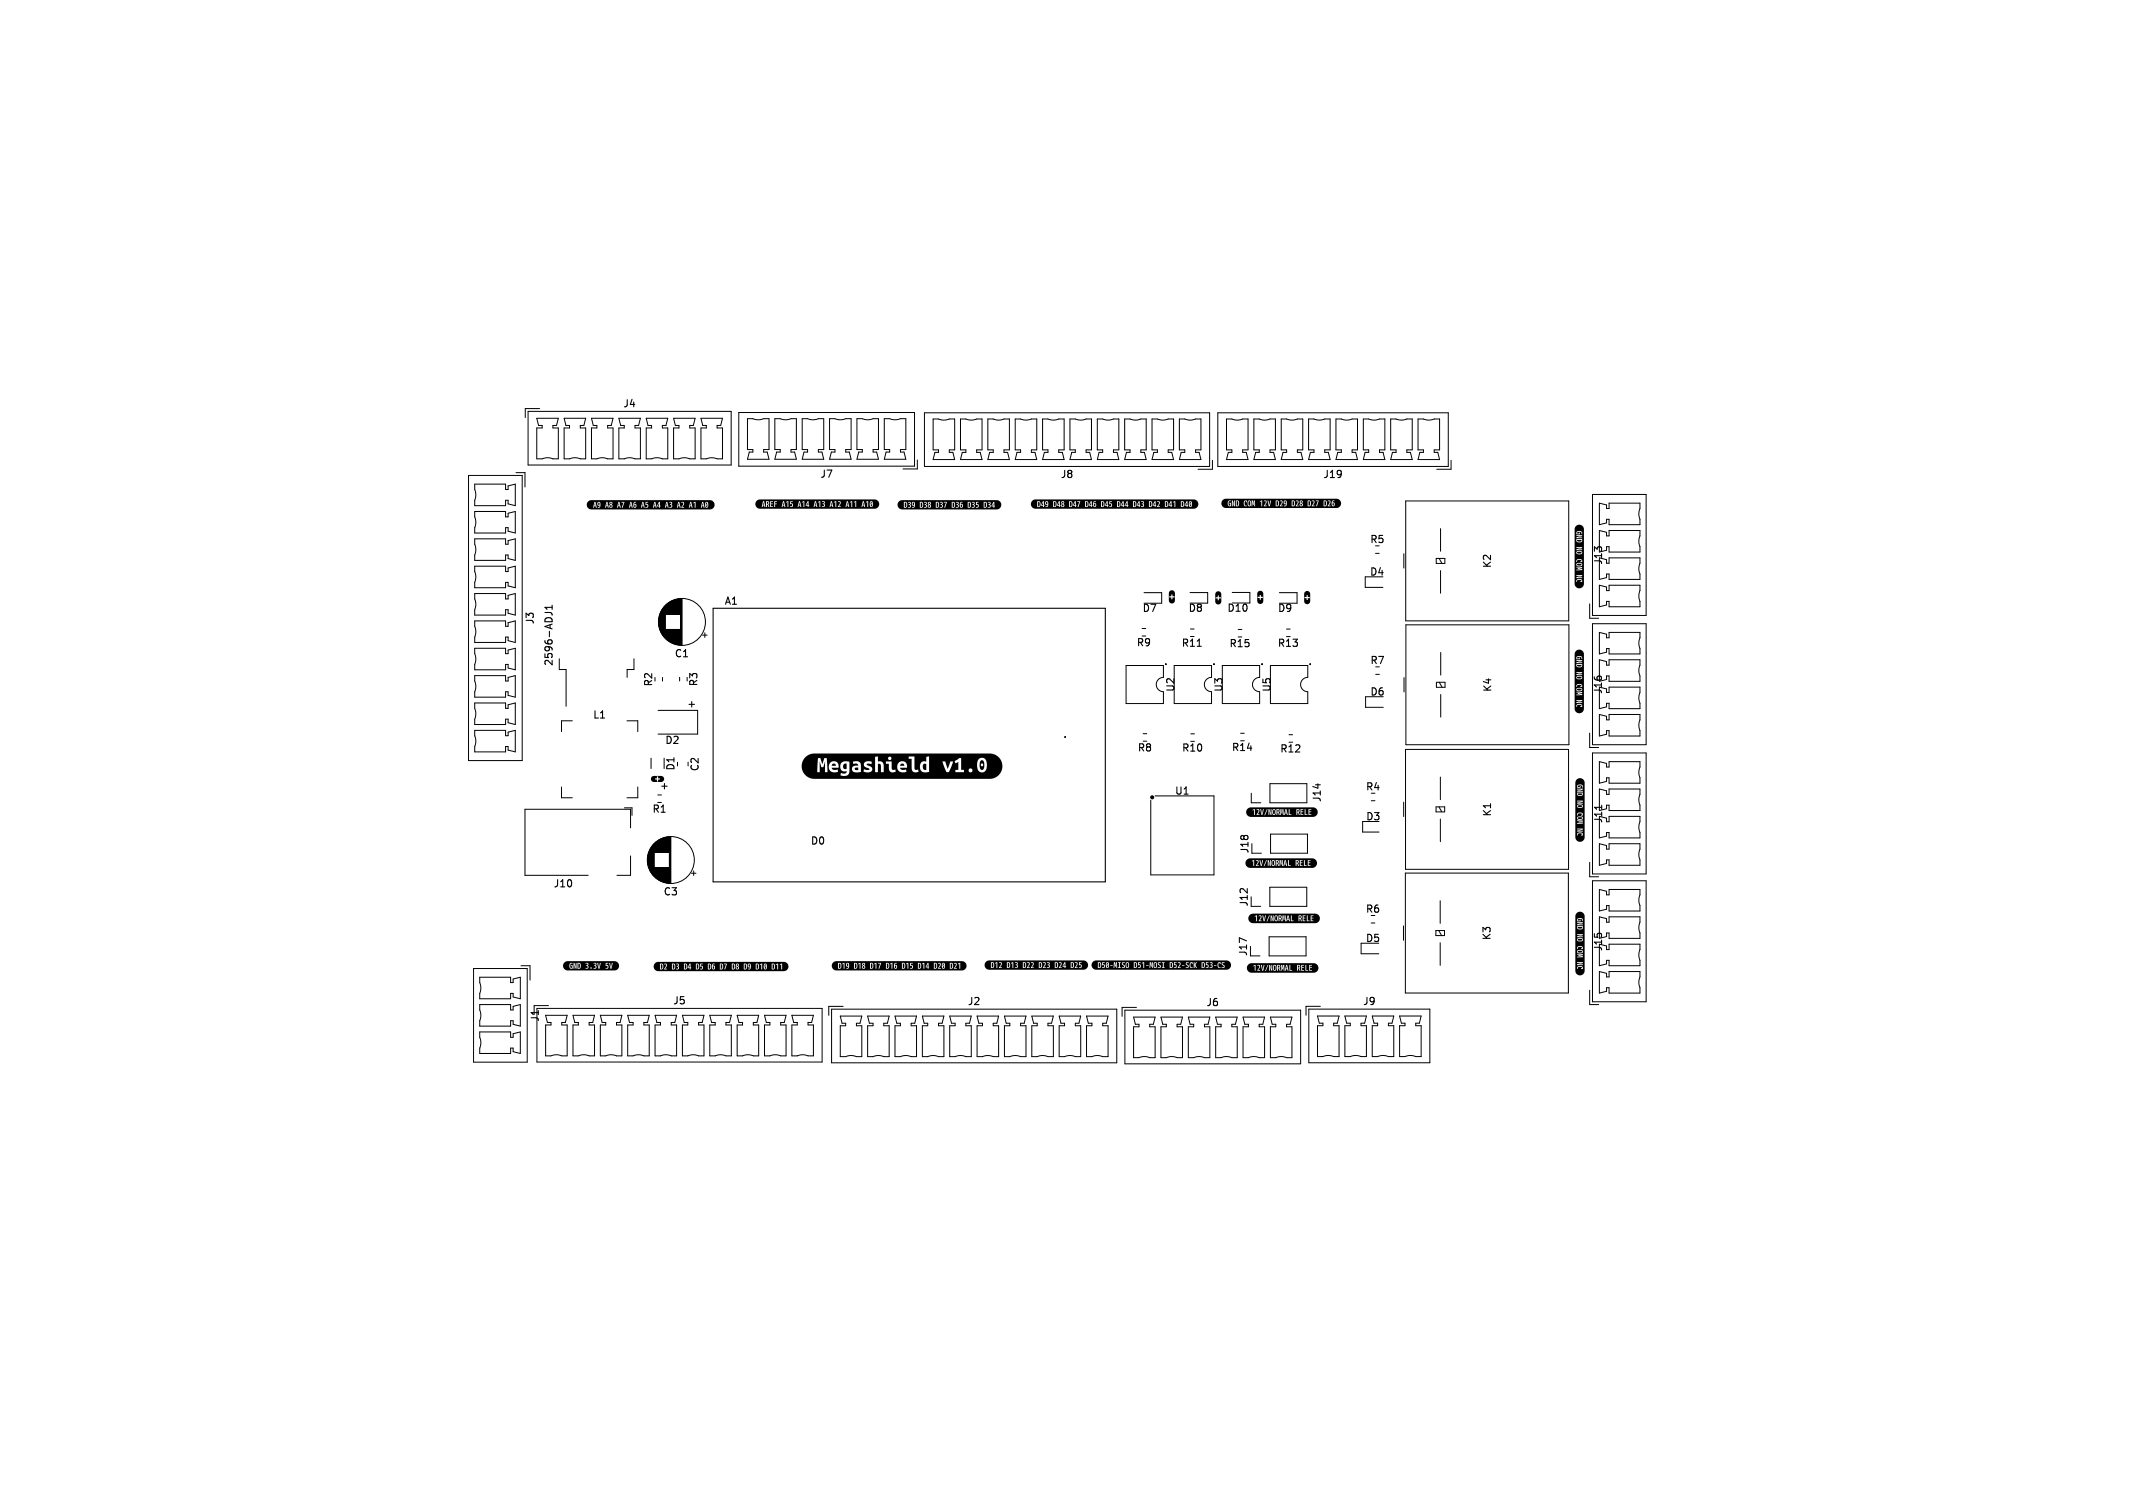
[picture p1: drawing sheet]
<svg xmlns="http://www.w3.org/2000/svg" width="297mm" height="210mm" viewBox="0 0 297 210" stroke-linecap="round" stroke-linejoin="round" font-family="sans-serif">
<defs><g id="words">
<g font-size="1.4">
<text x="86.7" y="56.9">J4</text>
<text x="114.1" y="66.7">J7</text>
<text x="147.6" y="66.8">J8</text>
<text x="184.2" y="66.8">J19</text>
<text x="190.7" y="75.8">R5</text>
<text x="190.7" y="80.4">D4</text>
<text x="207.8" y="79.2" transform="rotate(-90 207.8 79.2)">K2</text>
<text x="223.3" y="78.7" transform="rotate(-90 223.3 78.7)">J13</text>
<text x="74.5" y="87" transform="rotate(-90 74.5 87)">J3</text>
<text x="100.8" y="84.4">A1</text>
<text x="159" y="85.4">D7</text>
<text x="165.4" y="85.4">D8</text>
<text x="170.8" y="85.4">D10</text>
<text x="177.8" y="85.4">D9</text>
<text x="77.1" y="92.8" transform="rotate(-90 77.1 92.8)">2596-ADJ1</text>
<text x="91" y="95.7" transform="rotate(-90 91 95.7)">R2</text>
<text x="93.9" y="91.7">C1</text>
<text x="97.3" y="95.7" transform="rotate(-90 97.3 95.7)">R3</text>
<text x="158.2" y="90.2">R9</text>
<text x="162" y="92.7">.</text>
<text x="164.4" y="90.3">R11</text>
<text x="168.7" y="92.7">.</text>
<text x="171.1" y="90.3">R15</text>
<text x="175.4" y="92.7">.</text>
<text x="177.8" y="90.3">R13</text>
<text x="182.1" y="92.7">.</text>
<text x="190.7" y="92.7">R7</text>
<text x="82.5" y="100.3">L1</text>
<text x="95.6" y="98.6">+</text>
<text x="163.7" y="96.5" transform="rotate(-90 163.7 96.5)">U2</text>
<text x="170.4" y="96.5" transform="rotate(-90 170.4 96.5)">U3</text>
<text x="177.1" y="96.5" transform="rotate(-90 177.1 96.5)">U5</text>
<text x="190.7" y="97.1">D6</text>
<text x="207.9" y="96.5" transform="rotate(-90 207.9 96.5)">K4</text>
<text x="223.3" y="96.8" transform="rotate(-90 223.3 96.8)">J16</text>
<text x="92.5" y="103.8">D2</text>
<text x="94.1" y="107.4" transform="rotate(-90 94.1 107.4)">D1</text>
<text x="97.5" y="107.5" transform="rotate(-90 97.5 107.5)">C2</text>
<text x="148" y="103">.</text>
<text x="158.3" y="104.9">R8</text>
<text x="164.5" y="104.9">R10</text>
<text x="171.4" y="104.8">R14</text>
<text x="178.2" y="105">R12</text>
<text x="90.7" y="113.4">R1</text>
<text x="91.8" y="110">+</text>
<text x="163.5" y="110.9">U1</text>
<text x="184.1" y="111.8" transform="rotate(-90 184.1 111.8)">J14</text>
<text x="190.1" y="110.3">R4</text>
<text x="207.8" y="113.8" transform="rotate(-90 207.8 113.8)">K1</text>
<text x="112.8" y="117.8">D0</text>
<text x="174" y="118.9" transform="rotate(-90 174 118.9)">J18</text>
<text x="190.1" y="114.4">D3</text>
<text x="223.3" y="114.7" transform="rotate(-90 223.3 114.7)">J11</text>
<text x="77" y="123.8">J10</text>
<text x="92.3" y="124.9">C3</text>
<text x="173.9" y="126.3" transform="rotate(-90 173.9 126.3)">J12</text>
<text x="190.1" y="131.4">D5</text>
<text x="190.1" y="127.3">R6</text>
<text x="207.8" y="131" transform="rotate(-90 207.8 131)">K3</text>
<text x="173.8" y="133.2" transform="rotate(-90 173.8 133.2)">J17</text>
<text x="223.3" y="132.6" transform="rotate(-90 223.3 132.6)">J15</text>
<text x="75.2" y="142.4" transform="rotate(-90 75.2 142.4)">J1</text>
<text x="93.6" y="140.1">J5</text>
<text x="134.7" y="140.2">J2</text>
<text x="167.9" y="140.3">J6</text>
<text x="189.7" y="140.2">J9</text>
</g>
</g></defs>
<path d="M75.9 85.3h.7a.32 .32 0 0 1 .3 .4M76.9 84.3v.6M76.9 84.6h-1l.3 .3M99.3 84.7h54.6v38.1h-54.6zM166.7 90h.6M223 112.1v.6" fill="none" stroke="#000" stroke-width=".15"/>
<g fill="none" stroke="#000" stroke-width=".14">
<path d="M73.5 57.3h28.3v7.5h-28.3zM74.7 58.3h3l-.2 1h-.5v.3h.7v4.3h-.7l-.7-.2-.8 .2h-.8v-4.3h.8v-.3h-.5zM75.1 56.9h-2v1.3M78.6 58.3h3l-.3 1h-.5v.3h.8v4.3h-.8l-.7-.2-.8 .2h-.7v-4.3h.7v-.3h-.5zM82.4 58.3h3l-.3 1h-.5v.3h.8v4.3h-.8l-.7-.2-.8 .2h-.7v-4.3h.7v-.3h-.5zM86.2 58.3h3l-.3 1h-.5v.3h.8v4.3h-.8l-.7-.2-.8 .2h-.7v-4.3h.7v-.3h-.5zM90 58.3h3l-.3 1h-.5v.3h.8v4.3h-.8l-.7-.2-.8 .2h-.7v-4.3h.7v-.3h-.5zM93.8 58.3h3l-.3 1h-.5v.3h.8v4.3h-.8l-.6-.2-.9 .2h-.7v-4.3h.7v-.3h-.5zM97.6 58.3h3l-.2 1h-.6v.3h.8v4.3h-.8l-.6-.2-.8 .2h-.8v-4.3h.8v-.3h-.6zM102.9 57.4h24.4v7.5h-24.4zM104.1 58.3h.7l.7 .2 .8-.2h.8v4.3h-.8v.4h.5l.3 1h-3l.2-1h.5v-.4h-.7zM107.9 58.3h.7l.7 .2 .8-.2h.8v4.3h-.8v.4h.5l.3 1h-3l.2-1h.5v-.4h-.7z"/>
<path d="M111.7 58.3h.8l.6 .2 .8-.2h.8v4.3h-.8v.4h.6l.2 1h-3l.2-1h.6v-.4h-.8zM115.5 58.3h.8l.6 .2 .9-.2h.7v4.3h-.7v.4h.5l.2 1h-3l.3-1h.5v-.4h-.8zM119.3 58.3h.8l.7 .2 .8-.2h.7v4.3h-.7v.4h.5l.2 1h-3l.3-1h.5v-.4h-.8zM123.1 58.3h.8l.7 .2 .8-.2h.7v4.3h-.7v.4h.5l.2 1h-3l.3-1h.5v-.4h-.8zM128.7 57.5h39.7v7.5h-39.7zM129.9 58.3l.8 .1 .7 .1 .8-.2h.7v4.4h-.7v.3h.5l.2 1h-3l.3-1h.5v-.3h-.8zM133.7 58.3l.8 .1 .7 .1 .8-.2h.7v4.4h-.7v.3h.5l.2 1h-3l.3-1h.5v-.3h-.8zM137.5 58.3l.8 .1 .7 .1 .8-.2h.7v4.4h-.7v.3h.5l.2 1h-3l.3-1h.5v-.3h-.8zM141.4 58.3l.7 .1 .7 .1 .8-.2h.8v4.4h-.8v.3h.5l.3 1h-3l.2-1h.5v-.3h-.7zM145.2 58.3l.7 .1 .7 .1 .8-.2h.8v4.4h-.8v.3h.5l.3 1h-3l.2-1h.5v-.3h-.7zM149 58.3l.7 .1 .7 .1 .8-.2h.8v4.4h-.8v.3h.5l.3 1h-3l.2-1h.5v-.3h-.7zM152.8 58.3l.7 .1 .7 .1 .8-.2h.8v4.4h-.8v.3h.5l.3 1h-3l.2-1h.5v-.3h-.7z"/>
<path d="M156.6 58.3l.8 .1 .6 .1 .9-.2h.7v4.4h-.7v.3h.4l.3 1h-3l.3-1h.4v-.3h-.7zM160.4 58.3l.8 .1 .6 .1 .9-.2h.7v4.4h-.7v.3h.5l.2 1h-3l.3-1h.5v-.3h-.8zM164.2 58.3l.8 .1 .7 .1 .8-.2h.7v4.4h-.7v.3h.5l.2 1h-3l.3-1h.5v-.3h-.8zM169.6 57.5h32.1v7.5h-32.1zM170.8 58.3l.7 .1 .7 .1 .8-.2h.8v4.4h-.8v.3h.5l.3 1h-3l.2-1h.5v-.3h-.7zM174.6 58.3l.7 .1 .7 .1 .8-.2h.8v4.4h-.8v.3h.5l.3 1h-3l.2-1h.5v-.3h-.7zM178.4 58.3l.8 .1 .6 .1 .8-.2h.8v4.4h-.8v.3h.5l.3 1h-3l.2-1h.6v-.3h-.8zM182.2 58.3l.8 .1 .6 .1 .9-.2h.7v4.4h-.7v.3h.5l.2 1h-3l.3-1h.5v-.3h-.8zM186 58.3l.8 .1 .7 .1 .8-.2h.7v4.4h-.7v.3h.5l.2 1h-3l.3-1h.5v-.3h-.8zM189.8 58.3l.8 .1 .7 .1 .8-.2h.7v4.4h-.7v.3h.5l.2 1h-3l.3-1h.5v-.3h-.8zM193.6 58.3l.8 .1 .7 .1 .8-.2h.7v4.4h-.7v.3h.5l.2 1h-3l.3-1h.5v-.3h-.8zM197.4 58.3l.8 .1 .7 .1 .8-.2h.7v4.4h-.7v.3h.5l.2 1h-3l.3-1h.5v-.3h-.8z"/>
<path d="M65.2 66.2h7.5v39.7h-7.5zM66.1 67.4h4.3v.8h.3v-.5l1-.3v3l-1-.2v-.5h-.3v.7h-4.3v-.7l.2-.7-.2-.8zM66.1 75h4.3v.8h.3v-.5l1-.3v3l-1-.2v-.5h-.3v.7h-4.3v-.7l.2-.7-.2-.8zM66.1 71.2h4.3v.8h.3v-.5l1-.3v3l-1-.2v-.5h-.3v.7h-4.3v-.7l.2-.7-.2-.8zM66.1 78.8h4.3v.8h.3v-.5l1-.3v3l-1-.2v-.5h-.3v.7h-4.3v-.7l.2-.7-.2-.8zM71.8 65.8h1.3v2M127.7 64.1v1.2h-2M168.8 64.1v1.2h-2M191.5 77.1h.5M195.5 77.1v2M195.7 69.8h22.7v16.7h-22.7zM200 77.8h1.2v.7h-1.2z"/>
<path d="M200.4 77.8l.4 .7M200.6 73.6v3.2M200.6 79.5v3.1M202 64.1v1.2h-2M221.7 68.9h7.5v16.8h-7.5zM222.7 77.7v3l1-.3v-.5h.4v.8h4.3v-.8l-.2-.8 .1-.7 .1-.7h-4.3v.7h-.4M222.7 70.1l1 .2v.5h.4v-.7h4.3l-.1 .7-.1 .7 .2 .8v.8h-4.3v-.8h-.4v.5l-1 .3zM223.7 76.1h.4v.8h4.3v-.8l-.2-.8 .1-.7 .1-.7h-4.3v.7h-.4v-.5l-1-.2v3M66.1 82.7h4.3v.7h.3v-.5l1-.2v3l-1-.3v-.5h-.3v.8h-4.3v-.8l.2-.7-.2-.8zM66.1 86.5h4.3v.7h.3v-.5l1-.2v3l-1-.3v-.5h-.3v.8h-4.3v-.8l.2-.7-.2-.8zM66.1 94.1h4.3v.7h.3v-.5l1-.2v3l-1-.3v-.5h-.3v.8h-4.3v-.8l.2-.6-.2-.9zM66.1 97.9h4.3v.8h.3v-.6l1-.2v3l-1-.2v-.6h-.3v.8h-4.3v-.8l.2-.6-.2-.8z"/>
<path d="M66.1 90.3h4.3v.7h.3v-.5l1-.2v3l-1-.3v-.5h-.3v.8h-4.3v-.8l.2-.7-.2-.8zM77.9 91.7v1.5h.9v5.2M88.3 91.7v1.5h-1v1.1M91.6 98.9h5.5v3.3h-5.5M91.7 86.2v.8M91.8 86v1.2M91.8 85.8v1.6M91.8 85.7v1.8M91.9 85.6v2.1M91.9 85.4v2.4M92 85.3v2.6M92 85.3v2.7"/>
<path d="M92 85.2v2.8M92.1 85.1v3M92.1 85v3.2M92.2 85v3.3M92.2 84.9v3.4M92.2 84.8v3.6M92.2 94.3v.6M92.3 84.8v3.6M92.3 84.7v3.8M92.4 84.7v3.9M92.4 84.6v4M92.4 84.6v4.1"/>
<path d="M92.5 84.5v4.2M92.6 84.4v4.4M92.6 84.3v4.6M92.7 84.3v1.3M92.7 87.7v1.2M92.7 87.7v1.3M92.8 84.2v1.4M92.8 87.7v1.3M92.8 87.7v1.4M92.9 84.1v1.5M92.9 87.7v1.4M93 84.1v1.5"/>
<path d="M93 87.7v1.5M93 84v1.6M93.1 84v1.6M93.1 87.7v1.5M93.1 83.9v1.7M93.1 87.7v1.6M93.2 83.9v1.7M93.2 87.7v1.6M93.2 87.7v1.7M93.3 83.8v1.8M93.3 87.7v1.7M93.4 83.8v1.8"/>
<path d="M93.4 87.7v1.7M93.4 87.7v1.8M93.5 83.7v1.9M93.5 87.7v1.8M93.6 83.7v1.9M93.6 87.7v1.8M93.6 87.7v1.9M93.7 83.6v2M93.7 87.7v1.9M93.8 83.6v2M93.8 87.7v1.9M93.9 83.6v2"/>
<path d="M93.9 87.7v2M93.9 83.5v2.1M94 83.5v2.1M94 87.7v2M94.1 83.5v2.1M94.1 87.7v2M94.2 83.5v2.1M94.2 87.7v2M94.2 87.7v2.1M94.3 83.5v2.1M94.3 87.7v2.1M94.3 83.4v2.2"/>
<path d="M94.4 83.4v2.2M94.4 87.7v2.1M94.5 83.4v2.2M94.5 87.7v2.1M94.6 83.4v2.2M94.6 87.7v2.1M94.6 94.3v.5M94.7 83.4v2.2M94.7 87.7v2.1M94.8 83.4v6.4M94.9 83.4v6.4M95 83.4v6.4"/>
<path d="M95.7 94.3v.5M97.8 88.4h.7M98.1 88.1v.7M156.8 92.7h5.2v1.6a1 1 0 0 0-1 1 1 1 0 0 0 1 1v1.7h-5.2zM159 88.6h.5M159 87.5h.5M159.3 82.5h2.5v1.5h-2.5M163.5 92.7h5.2v1.6a1 1 0 0 0-1 1 1 1 0 0 0 1 1v1.7h-5.2zM165.7 82.5h2.5v1.5h-2.5M165.8 88.6h.5M165.8 87.6h.5M170.2 92.7h5.2v1.6a1 1 0 0 0-1 1 1 1 0 0 0 1 1v1.7h-5.2z"/>
<path d="M171.6 82.5h2.4v1.5h-2.4M172.4 88.7h.5M172.4 87.7h.5M176.9 92.7h5.2v1.6a1 1 0 0 0-1 1 1 1 0 0 0 1 1v1.7h-5.2zM178.1 82.5h2.5v1.5h-2.5M179.1 88.7h.5M179.1 87.6h.5M191.6 93.9h.5M192.6 80.3h-2.5v1.5h2.5M192.6 97h-2.5v1.5h2.5M195.5 94.4v2M195.8 87h22.7v16.7h-22.7z"/>
<path d="M200 95h1.2v.7h-1.2zM200.4 95l.4 .7M200.6 90.9v3.1M200.6 96.7v3.2M221.4 84.1v2h1.2M221.7 86.9h7.5v16.8h-7.5zM222.7 99.5l1 .3v.4h.4v-.7h4.3l-.1 .8-.1 .6 .2 .9v.7h-4.3v-.7h-.4v.4l-1 .3zM222.7 95.7v3l1-.3v-.5h.4v.8h4.3v-.8l-.2-.8 .1-.7 .1-.7h-4.3v.7h-.4M222.7 88.1l1 .2v.5h.4v-.7h4.3l-.1 .7-.1 .7 .2 .8v.8h-4.3v-.8h-.4v.5l-1 .3zM222.7 81.5l1 .2v.6h.4v-.8h4.3l-.1 .8-.1 .6 .2 .8v.8h-4.3v-.8h-.4v.6l-1 .2zM223.7 94.1h.4v.8h4.3v-.8l-.2-.8 .1-.7 .1-.7h-4.3v.7h-.4v-.5l-1-.2v3M66.1 101.7h4.3v.8h.3v-.5l1-.3v3l-1-.2v-.5h-.3v.7h-4.3v-.7l.2-.7-.2-.8z"/>
<path d="M78.2 109.6v1.5h1.5M79.7 100.4h-1.5v1.5M87 112.5h1v1M87.3 100.4h1.5v1.5M87.8 115.3v-2.6h-14.7v9.2h8.8M87.8 119.2v2.7h-1.9M88.8 109.6v1.5h-1.5M90.2 119.4v.8M90.2 119.1v1.3M90.2 119v1.6M90.3 118.8v1.9M90.3 118.7v2.1"/>
<path d="M90.4 118.6v2.3M90.4 118.5v2.5M90.4 118.4v2.7M90.5 118.3v2.9M90.5 118.3v3M90.6 118.2v3.2M90.6 118.1v3.3M90.6 118.1v3.4M90.7 105.6v1.4M90.7 118v3.5M90.7 117.9v3.7M90.8 117.9v3.8"/>
<path d="M90.8 117.8v3.9M90.8 117.8v4M90.9 117.7v4.1M90.9 117.7v4.2M91 117.6v4.3M91 117.6v4.4M91 117.5v4.5M91.1 117.5v4.5M91.1 117.5v1.2M91.2 117.4v1.3M91.3 117.3v1.4M91.4 117.3v1.4"/>
<path d="M91.4 117.2v1.5M91.5 117.2v1.5M91.5 117.1v1.6M91.6 117.1v1.6M91.6 111.8h.5M91.6 110.7h.5M91.7 117v1.7M91.8 117v1.7M91.8 116.9v1.8M91.9 116.9v1.8M92 116.9v1.8M92 116.8v1.9"/>
<path d="M92.1 116.8v1.9M92.2 116.8v1.9M92.3 116.7v2M92.4 116.7v2M92.5 105.6v1.4M92.5 116.7v2M92.6 116.6v2.1M92.7 116.6v2.1M92.8 116.6v2.1M92.9 116.6v2.1M93 116.6v2.1M93.1 116.6v2.1"/>
<path d="M93.2 116.5v2.2M93.2 116.5v6.5M93.3 116.5v6.5M93.4 116.5v6.5M95.8 106.1v.6M159.2 103.2h.5M159.2 102.2h.5M160.8 110.8h8.2v11h-8.8v-10.4M165.8 103.2h.5M165.8 102.2h.5M172.7 103.2h.6M172.7 102.1h.6"/>
<path d="M174.2 110.5v1.3h1.4M174.3 118.8h1.3M176.8 109.1h5.2v2.7h-5.2zM176.9 116.2h5.2v2.6h-5.2zM179.5 103.4h.5M179.5 102.3h.5M190.9 111.5h.6M192 114.4h-2.3v1.5h2.3M195.4 111.7v2M195.7 104.4h22.7v16.7h-22.7zM200 112.4h1.2v.7h-1.2zM200.4 112.4l.4 .7"/>
<path d="M200.6 108.2v3.2M200.6 114.1v3.1M221.4 102.1v2h1.2M221.7 104.9h7.5v16.8h-7.5zM222.7 117.5l1 .3v.4h.4v-.7h4.3l-.1 .8-.1 .6 .2 .9v.7h-4.3v-.7h-.4v.4l-1 .3zM222.7 113.7v3l1-.3v-.5h.4v.8h4.3v-.8l-.2-.8 .1-.7 .1-.7h-4.3v.7h-.4M222.7 106.1l1 .2v.5h.4v-.7h4.3l-.1 .7-.1 .7 .2 .8v.8h-4.3v-.8h-.4v.5l-1 .3zM223.7 112.6v-.5h.4v.8h4.3v-.8l-.2-.8 .1-.7 .1-.7h-4.3v.7h-.4v-.5l-1-.2v3M65.9 134.9h7.5v13h-7.5zM66.8 136.1h4.3v.7h.3v-.5l1-.2v3l-1-.3v-.5h-.3v.8h-4.3v-.8l.2-.6-.2-.9zM66.8 139.9h4.3v.7h.3v-.4l1-.3v3l-1-.3v-.4h-.3v.7h-4.3v-.8l.2-.6-.2-.9zM72.6 134.5h1.2v2"/>
<path d="M91.1 120.8v1.3M91.2 120.8v1.3M91.2 120.8v1.4M91.3 120.8v1.4M91.3 120.8v1.5M91.4 120.8v1.5M91.5 120.8v1.6M91.6 120.8v1.6M91.6 120.8v1.7M91.7 120.8v1.7M91.8 120.8v1.8M91.9 120.8v1.8"/>
<path d="M92 120.8v1.9M92.1 120.8v1.9M92.2 120.8v2M92.3 120.8v2M92.4 120.8v2M92.4 120.8v2.1M92.5 120.8v2.1M92.6 120.8v2.1M92.7 120.8v2.1M92.8 120.8v2.1M92.8 120.8v2.2M92.9 120.8v2.2"/>
<path d="M93 120.8v2.2M93.1 120.8v2.2M93.2 120.8v2.2M96.3 121.6h.6M96.6 121.3v.6M174.1 133.1h1.3M174.2 126.2h1.3M176.7 130.5h5.2v2.6h-5.2zM176.8 123.6h5.2v2.6h-5.2zM190.9 128.5h.5M192 131.4h-2.5v1.4h2.5M195.4 128.9v2"/>
<path d="M195.7 121.6h22.7v16.7h-22.7zM199.9 129.6h1.2v.7h-1.2zM200.3 129.6l.4 .7M200.5 125.4v3.2M200.5 131.3v3.1M221.4 137.9v2h1.2M221.4 120.1v2h1.2M221.7 122.7h7.5v16.8h-7.5zM222.7 123.9l1 .2v.5h.4v-.7h4.3l-.1 .7-.1 .7 .2 .8v.8h-4.3v-.8h-.4v.5l-1 .3zM222.7 131.5v3l1-.3v-.5h.4v.8h4.3v-.8l-.2-.8 .1-.7 .1-.7h-4.3v.7h-.4M222.7 135.3l1 .2v.6h.4v-.8h4.3l-.1 .8-.1 .6 .2 .8v.8h-4.3v-.8h-.4v.6l-1 .2zM223.7 129.9h.4v.8h4.3v-.8l-.2-.8 .1-.7 .1-.7h-4.3v.7h-.4v-.5l-1-.2v3"/>
<path d="M66.8 143.7h4.3v.8h.3v-.5l1-.3v3l-1-.2v-.5h-.3v.7h-4.3v-.7l.2-.7-.2-.8zM74.8 140.4h39.7v7.5h-39.7zM76 141.4h3l-.3 1h-.5v.3h.8v4.3h-.8l-.7-.1-.8 .1h-.7v-4.3h.7v-.3h-.5zM76.4 140h-2v1.3M79.8 141.4h3l-.3 1h-.5v.3h.8v4.3h-.8l-.7-.1-.8 .1h-.7v-4.3h.7v-.3h-.5zM83.6 141.4h3l-.3 1h-.5v.3h.8v4.3h-.8l-.6-.1-.9 .1h-.7v-4.3h.7v-.3h-.5zM87.4 141.4h3l-.2 1h-.5v.3h.7v4.3h-.7l-.7-.1-.8 .1h-.8v-4.3h.8v-.3h-.5zM91.2 141.4h3l-.2 1h-.5v.3h.7v4.3h-.7l-.7-.1-.8 .1h-.8v-4.3h.8v-.3h-.5zM95 141.4h3l-.2 1h-.5v.3h.7v4.3h-.7l-.7-.1-.8 .1h-.8v-4.3h.8v-.3h-.5zM98.8 141.4h3l-.2 1h-.5v.3h.7v4.3h-.7l-.7-.1-.8 .1h-.8v-4.3h.8v-.3h-.5zM102.6 141.4h3l-.2 1h-.5v.3h.7v4.3h-.7l-.7-.1-.8 .1h-.8v-4.3h.8v-.3h-.5zM106.5 141.4h3l-.3 1h-.5v.3h.8v4.3h-.8l-.7-.1-.8 .1h-.7v-4.3h.7v-.3h-.5z"/>
<path d="M110.3 141.4h3l-.3 1h-.5v.3h.8v4.3h-.8l-.7-.1-.8 .1h-.7v-4.3h.7v-.3h-.5zM115.8 140.5h39.7v7.5h-39.7zM117 141.5h3l-.2 1h-.6v.4h.8v4.3l-.8-.1-.6-.1-.8 .2h-.8v-4.3h.8v-.4h-.6zM117.4 140.2h-2v1.2M120.8 141.5h3l-.2 1h-.5v.4h.7v4.3l-.7-.1-.7-.1-.8 .2h-.8v-4.3h.8v-.4h-.5zM124.6 141.5h3l-.2 1h-.5v.4h.7v4.3l-.7-.1-.7-.1-.8 .2h-.8v-4.3h.8v-.4h-.5zM128.4 141.5h3l-.2 1h-.5v.4h.7v4.3l-.7-.1-.7-.1-.8 .2h-.8v-4.3h.8v-.4h-.5zM134.5 147.1l-.7-.1-.8 .2h-.8v-4.3h.8v-.4h-.5l-.3-1h3l-.2 1h-.5v.4h.7v4.3h-.7M136.1 141.5h3l-.3 1h-.5v.4h.8v4.3l-.8-.1-.7-.1-.8 .2h-.7v-4.3h.7v-.4h-.5zM139.9 141.5h3l-.3 1h-.5v.4h.8v4.3l-.8-.1-.7-.1-.8 .2h-.7v-4.3h.7v-.4h-.5zM143.7 141.5h3l-.3 1h-.5v.4h.8v4.3l-.8-.1-.7-.1-.8 .2h-.7v-4.3h.7v-.4h-.5zM147.5 141.5h3l-.3 1h-.5v.4h.8v4.3l-.8-.1-.7-.1-.8 .2h-.7v-4.3h.7v-.4h-.5z"/>
<path d="M151.3 141.5h3l-.3 1h-.5v.4h.8v4.3l-.8-.1-.6-.1-.9 .2h-.7v-4.3h.7v-.4h-.5zM156.6 140.7h24.5v7.5h-24.5zM157.8 141.6h3l-.2 1h-.5v.4h.7v4.3h-.7l-.7-.2-.8 .2h-.8v-4.3h.8v-.4h-.5zM158.2 140.3h-2v1.2M161.7 141.6h3l-.3 1h-.5v.4h.8v4.3h-.8l-.7-.2-.8 .2h-.7v-4.3h.7v-.4h-.5zM165.5 141.6h3l-.3 1h-.5v.4h.8v4.3h-.8l-.7-.2-.8 .2h-.7v-4.3h.7v-.4h-.5zM169.3 141.6h3l-.3 1h-.5v.4h.8v4.3h-.8l-.7-.2-.8 .2h-.7v-4.3h.7v-.4h-.5zM173.1 141.6h3l-.3 1h-.5v.4h.8v4.3h-.8l-.7-.2-.8 .2h-.7v-4.3h.7v-.4h-.5zM176.9 141.6h3l-.3 1h-.5v.4h.8v4.3h-.8l-.6-.2-.9 .2h-.7v-4.3h.7v-.4h-.5zM182.2 140.5h16.9v7.5h-16.9zM183.5 141.5h3l-.3 1h-.5v.3h.8v4.3h-.8l-.7-.1-.8 .1h-.7v-4.3h.7v-.3h-.5zM183.9 140.1h-2v1.3"/>
<path d="M187.3 141.5h3l-.3 1h-.5v.3h.8v4.3h-.8l-.7-.1-.8 .1h-.7v-4.3h.7v-.3h-.5zM191.1 141.5h3l-.3 1h-.5v.3h.8v4.3h-.8l-.7-.1-.8 .1h-.7v-4.3h.7v-.3h-.5zM194.9 141.5h3l-.3 1h-.5v.3h.8v4.3h-.8l-.7-.1-.8 .1h-.7v-4.3h.7v-.3h-.5z"/>
<circle cx="95" cy="86.6" r="3.3"/>
<circle cx="93.4" cy="119.8" r="3.3"/>
</g>
<g fill="#000">
<path d="M82.8 70l.1 .4h-.1zM83.3 70a.16 .16 0 0 1 .2 .2 .16 .16 0 0 1-.2 .1zM84.5 70l.1 .4h-.2zM86.2 70v.4h-.1zM87.8 70l.1 .4h-.1zM88.3 70.3h.1a.17 .17 0 0 1 .1 .1 .17 .17 0 0 1-.1 .2zM89.5 70l.1 .4h-.2zM91.2 70l.1 .4h-.2zM91.8 70.1v.3h-.2zM92.8 70l.1 .4h-.1zM94.5 70l.1 .4h-.2zM96.2 70l.1 .4h-.2z"/>
<path d="M97.8 70l.1 .4h-.1zM98.3 70l.2 .1-.2 .3zM98.5 70.2l-.1 .4-.1-.1zM81.9 69.8l.4-.1h16.6a.65 .65 0 0 1 .6 .6 .65 .65 0 0 1-.6 .6h-16.6l-.5-.2h.9v-.2h.2l.1 .2h.1l-.1-.5h.2a.2 .2 0 0 0 0 .2 .2 .2 0 0 0 .3 0l-.1 .2h-.2v.1h1.2v-.2h.2v.2h.2l-.1-.2h.1a.22 .22 0 0 0 .3 .2h.9l.1-.2h.2v.2h.1l-.2-.8 .6 .1-.2 .7h1.1v-.2h.2l.1 .2h.1l-.1-.3h.2a.22 .22 0 0 0 .1 .3 .22 .22 0 0 0 .2 0h.9v-.2h.2v.2h.4h1l.1-.2h.2v.2h.1v-.2h.4v.2h.9v-.2h.2l.1 .2h1.4v-.2h.2v.2h1.4l.1-.2h.2v.2h.1l-.1-.6 .4-.1v.7h1v-.2h.2l.1 .2h.1l-.1-.4h.2v.1a.23 .23 0 0 0 .2 .3 .23 .23 0 0 0 .2-.3 .31 .31 0 0 0 0-.4 .31 .31 0 0 0-.3-.1l-.1 .4h-.2l-.1-.4h-.1l-.2 .8h-.7v-.8l-.4 .1v.1h-.2l-.1-.2h-.1l-.2 .8-.9-.1 .1-.1a.29 .29 0 0 0 .2-.4 .29 .29 0 0 0-.4-.2v.1a.19 .19 0 0 1 .3 .1 .19 .19 0 0 1-.2 .3l-.1 .3h-.1l-.2-.8h-.2l-.2 .8h-.7a.24 .24 0 0 0 0-.4 .21 .21 0 0 0 0-.4 .21 .21 0 0 0-.3 .1h.3l-.2 .3a.15 .15 0 0 1 .2 .2 .15 .15 0 0 1-.2 .1l-.2 .1-.2-.8h-.1l-.2 .8h-.7v-.2h.1l-.1-.1v-.5h-.1l-.3 .6h-.1l-.2-.6h-.1l-.2 .8h-.8a.25 .25 0 0 0 .2-.3 .25 .25 0 0 0-.3-.2v-.2h.3v-.1h-.4v.4h.2a.18 .18 0 0 1 0 .2 .18 .18 0 0 1-.2 .1v.1h-.1l-.2-.8h-.2l-.2 .8h-.7h.1a.26 .26 0 0 0 0-.4 .26 .26 0 0 0-.3-.1v-.2h.3v-.1a.32 .32 0 0 0-.4 .1 .32 .32 0 0 0 0 .4h-.2l-.1-.5h-.1l-.2 .8h-.9l.2-.8h-.8l-.2 .8h-.8a.24 .24 0 0 0 .2-.2 .24 .24 0 0 0-.1-.2 .21 .21 0 0 0 0-.4 .21 .21 0 0 0-.3 .1 .21 .21 0 0 0 .1 .3l-.2 .2h-.1l-.1-.6h-.2l-.2 .8h-.8l.2-.2v-.2a.24 .24 0 0 0-.1-.4 .24 .24 0 0 0-.3 .3h-.2l-.1-.3h-.1l-.2 .8h-.8l-.1-.5zM106.3 69.9l.1 .4h-.2zM106.8 69.9a.15 .15 0 0 1 .2 .1 .15 .15 0 0 1-.2 .2zM109.1 69.9l.1 .4h-.2zM111.3 69.9l.1 .4h-.2zM112.5 70v.3h-.2zM113.5 69.9l.1 .4h-.1zM115.8 69.9v.4h-.1zM118 69.9l.1 .4h-.2z"/>
<path d="M120.2 69.9l.1 .4h-.2zM121.3 69.9l.1 .1-.2 .3zM121.4 70.1l-.1 .4-.1-.1zM105.4 69.7l.4-.1h16a.65 .65 0 0 1 .6 .6 .65 .65 0 0 1-.6 .6h-16l-.5-.2h.9v-.2h.2l.1 .2h.3v-.3h.1l.1 .3h.1l-.1-.4a.24 .24 0 0 0-.1-.4h.3v.8h.4v-.1h-.2v-.3h.2v-.1h-.2v-.2h.2v-.1h.2v.8h1.2v-.2h.2v.2h.2l-.2-.6 .4-.1 .1 .7h1.5v-.2h.2l.1 .2h.1l-.2-.6 .5-.1v.7h.1v-.2h.5v.2h.9v-.2h.2l.1 .2h.1l-.1-.6 .4-.1v.7h1.5l.1-.2h.2v.2h.1l-.1-.6 .4-.1v.7h1.5l.1-.2h.2v.2h.2l-.2-.6 .4-.1v.7h.2v-.6l.4-.1v.7h1v-.2h.2v.2h.2l-.2-.6 .5-.1v.7h.1v-.4h.2a.25 .25 0 0 0 .1 .4 .25 .25 0 0 0 .3-.1v-.2a.31 .31 0 0 0 0-.4 .31 .31 0 0 0-.3-.1l-.1 .4h-.2v-.4l-.3 .1v.1h-.3v-.2h-.2l-.2 .8h-.7v-.8l-.3 .1v.1h-.2v-.2l-.4 .1v.1h-.2v-.2h-.2l-.2 .8-.9-.1 .1-.1a.29 .29 0 0 0 .2-.4 .29 .29 0 0 0-.4-.2v.1a.19 .19 0 0 1 .3 .1 .19 .19 0 0 1-.1 .3l-.2 .3h-.3v-.8l-.3 .1v.1h-.2l-.1-.2h-.1l-.2 .8h-.8a.23 .23 0 0 0 .2-.2 .23 .23 0 0 0-.2-.2 .21 .21 0 0 0 .1-.4 .2 .2 0 0 0-.3 .1h.2l-.1 .3a.15 .15 0 0 1 .1 .2 .15 .15 0 0 1-.2 .1l-.3 .1v-.8l-.3 .1v.1h-.2l-.1-.2h-.1l-.2 .8h-.7v-.2h.1l-.1-.1v-.5h-.1l-.3 .6h-.2v-.6l-.3 .1v.1h-.3v-.2h-.2l-.1 .8h-.8a.25 .25 0 0 0 .1-.3 .25 .25 0 0 0-.3-.2v-.2h.3v-.1h-.4v.4h.2a.18 .18 0 0 1 .1 .2 .18 .18 0 0 1-.3 .1v.1h-.2v-.8l-.3 .1v.1h-.3v-.2h-.2l-.2 .8h-.9v-.4h.3v-.1h-.3v-.2h.3v-.1h-1.3h-.2v.8h-.1l-.2-.8h-.2l-.1 .8h-.8l-.1-.5zM126 70a.33 .33 0 0 1 .2 .3 .33 .33 0 0 1-.2 .3zM127.1 70a.16 .16 0 0 1 .2 .2 .16 .16 0 0 1-.2 .1zM128.2 70a.33 .33 0 0 1 .2 .3 .33 .33 0 0 1-.2 .3zM130.4 70a.33 .33 0 0 1 .2 .3 .33 .33 0 0 1-.2 .3zM132.6 70a.33 .33 0 0 1 .3 .3 .33 .33 0 0 1-.3 .3zM133.8 70.3a.17 .17 0 0 1 .2 .1 .17 .17 0 0 1-.2 .2zM134.9 70a.33 .33 0 0 1 .2 .3 .33 .33 0 0 1-.2 .3zM137.1 70a.33 .33 0 0 1 .2 .3 .33 .33 0 0 1-.2 .3z"/>
<path d="M138.3 70.1v.3h-.1zM125.2 69.8l.4-.1h13.2a.65 .65 0 0 1 .6 .6 .65 .65 0 0 1-.6 .6h-13.2l-.5-.2h1.4a.24 .24 0 0 0 .3-.1 .24 .24 0 0 0-.1-.3l.3-.1a.2 .2 0 0 0 0 .2 .2 .2 0 0 0 .3 0l-.1 .2h-.2v.1h1.6a.27 .27 0 0 0 .5-.2l.2 .2h1.6a.24 .24 0 0 0 .4-.1 .24 .24 0 0 0-.2-.3 .2 .2 0 0 0 .2-.2 .2 .2 0 0 0-.2-.2l.6 .1-.2 .7h1.7a.25 .25 0 0 0 .3-.1 .25 .25 0 0 0 0-.2h.1a.22 .22 0 0 0 .1 .3 .22 .22 0 0 0 .3 0h3.5a.27 .27 0 0 0 .5-.2h.3v.2h.2v-.2v-.1v-.5h-.2l-.2 .6h-.1l-.2-.2a.21 .21 0 0 0 .1-.4 .21 .21 0 0 0-.4 .1h.3l-.1 .3a.15 .15 0 0 1 .1 .2 .15 .15 0 0 1-.2 .1l-.3 .1 .1-.3a.35 .35 0 0 0 0-.4 .35 .35 0 0 0-.4-.1v.8h-.8a.25 .25 0 0 0 .1-.4 .25 .25 0 0 0-.3-.1v-.2h.3v-.1h-.4v.4h.2a.18 .18 0 0 1 0 .2 .18 .18 0 0 1-.2 .1v.1h-.3a.24 .24 0 0 0 0-.4 .21 .21 0 0 0 .1-.4 .21 .21 0 0 0-.4 .1h.3l-.2 .3a.15 .15 0 0 1 .2 .2 .15 .15 0 0 1-.2 .1l-.3 .1 .1-.3a.35 .35 0 0 0 0-.4 .35 .35 0 0 0-.5-.1v.8h-.7a.26 .26 0 0 0 .1-.4 .26 .26 0 0 0-.3-.1v-.2h.2v-.1a.32 .32 0 0 0-.3 .1 .32 .32 0 0 0-.1 .4l-.2-.1a.21 .21 0 0 0 0-.4 .21 .21 0 0 0-.3 .1h.3l-.2 .3a.15 .15 0 0 1 .2 .2 .15 .15 0 0 1-.2 .1l-.3 .1 .1-.3a.35 .35 0 0 0-.1-.4 .35 .35 0 0 0-.4-.1v.8h-.9l.2-.8h-.9v.1h.2l-.1 .3a.15 .15 0 0 1 .2 .2 .16 .16 0 0 1-.3 .1l-.3 .1 .2-.3a.35 .35 0 0 0-.1-.4 .35 .35 0 0 0-.4-.1v.8h-.8l.1-.3a.18 .18 0 0 1-.1-.1 .18 .18 0 0 1 .1-.2 .22 .22 0 0 0-.3-.2 .22 .22 0 0 0 0 .4l-.1 .2h-.1l-.2-.2a.21 .21 0 0 0 .1-.4 .21 .21 0 0 0-.3 .1h.2l-.1 .3a.15 .15 0 0 1 .1 .2 .15 .15 0 0 1-.2 .1l-.3 .1 .1-.3a.35 .35 0 0 0 0-.4 .35 .35 0 0 0-.4-.1v.8h-.8l.1-.4a.27 .27 0 0 0 0-.3 .27 .27 0 0 0-.4 0v.2l-.2-.1a.2 .2 0 0 0-.1-.2 .2 .2 0 0 0-.3 .1h.3l-.2 .3a.15 .15 0 0 1 .2 .2 .15 .15 0 0 1-.2 .1l-.3 .1 .1-.3a.35 .35 0 0 0 0-.4 .35 .35 0 0 0-.4-.1v.8h-.8l-.1-.5zM144.5 69.9a.33 .33 0 0 1 .3 .3 .33 .33 0 0 1-.3 .3zM145.2 70v.3h-.1zM145.7 69.9a.16 .16 0 0 1 .1 .2 .16 .16 0 0 1-.1 .1zM146.8 69.9a.33 .33 0 0 1 .2 .3 .33 .33 0 0 1-.2 .3zM147.4 70l.1 .3h-.2zM149 69.9a.33 .33 0 0 1 .2 .3 .33 .33 0 0 1-.2 .3zM149.7 70v.3h-.2zM151.2 69.9a.33 .33 0 0 1 .2 .3 .33 .33 0 0 1-.2 .3zM151.9 70v.3h-.2zM152.4 70.2a.17 .17 0 0 1 .1 .1 .17 .17 0 0 1-.1 .2z"/>
<path d="M153.4 69.9a.33 .33 0 0 1 .3 .3 .33 .33 0 0 1-.3 .3zM154.1 70v.3h-.2zM155.7 69.9a.33 .33 0 0 1 .2 .3 .33 .33 0 0 1-.2 .3zM156.3 70v.3h-.1zM156.9 70v.3h-.2zM157.9 69.9a.33 .33 0 0 1 .2 .3 .33 .33 0 0 1-.2 .3zM158.6 70v.3h-.2zM160.1 69.9a.33 .33 0 0 1 .2 .3 .33 .33 0 0 1-.2 .3zM160.8 70v.3h-.2zM162.3 69.9a.33 .33 0 0 1 .2 .3 .33 .33 0 0 1-.2 .3zM163 70v.3h-.2zM164.5 69.9a.33 .33 0 0 1 .3 .3 .33 .33 0 0 1-.3 .3z"/>
<path d="M165.2 70v.3h-.1zM165.7 69.9l.1 .1-.1 .3zM165.9 70.1l-.1 .4-.1-.1zM143.7 69.7l.5-.1h22.1a.65 .65 0 0 1 .6 .6 .65 .65 0 0 1-.7 .6h-22l-.5-.2h1l.2-.2h.3v.2h.2v-.2v-.3h.1l.1 .2h.2a.17 .17 0 0 1 0 .2 .17 .17 0 0 1-.2 0v.1h1.2l.3-.2h.4v.2h.1v-.2h.1l.2 .2h1.1l.3-.2h.4v.2h.1v-.2h.1l-.1-.1v-.5l.5 .1-.3 .7h1.4l.1-.2h.4v.2h.1v-.2h.1l-.1-.1h.2a.22 .22 0 0 0 .1 .3 .22 .22 0 0 0 .2 0h1.1l.2-.2h.3v.2h1.6l.3-.2h.3v.2h.2v-.2h.4v.2h1l.3-.2h.4v.2h1.6l.2-.2h.4v.2h1.6l.2-.2h.4v.2h.1v-.2h.1l-.1-.4 .4-.1v.7h1.2l.2-.2h.3v.2h.2v-.2v-.2h.1v.1a.23 .23 0 0 0 .3 .3 .23 .23 0 0 0 .2-.3 .31 .31 0 0 0 0-.4 .31 .31 0 0 0-.4-.1l-.1 .4h-.1v-.4h-.2l-.2 .6h-.1a.38 .38 0 0 0 0-.5 .38 .38 0 0 0-.5-.1v.8h-.7v-.8l-.4 .1v.1h-.2v-.2h-.1l-.3 .6h-.1l.1-.1a.35 .35 0 0 0-.1-.4 .35 .35 0 0 0-.4-.1v.8l-1-.1 .2-.2a.27 .27 0 0 0 .1-.4 .27 .27 0 0 0-.4-.1v.1h.1a.19 .19 0 0 1 .2 .1 .19 .19 0 0 1-.1 .3l-.2 .3h-.2l.1-.3h-.1v-.5h-.1l-.3 .6h-.1v-.1a.35 .35 0 0 0 0-.4 .35 .35 0 0 0-.4-.1v.8h-.8a.24 .24 0 0 0 .1-.2 .24 .24 0 0 0-.1-.2 .2 .2 0 0 0 0-.4 .2 .2 0 0 0-.3 .1h.3l-.2 .3a.15 .15 0 0 1 .2 .2 .15 .15 0 0 1-.2 .1l-.3 .1v-.2h.1l-.1-.1v-.5h-.1l-.3 .6h-.1v-.1a.35 .35 0 0 0 0-.4 .35 .35 0 0 0-.4-.1v.8h-.8v-.2h.1l-.1-.1v-.5h-.1l-.3 .6-.1-.1v-.5h-.2l-.2 .6h-.1v-.1a.35 .35 0 0 0-.1-.4 .35 .35 0 0 0-.4-.1v.8h-.8h.1a.25 .25 0 0 0 .1-.4 .25 .25 0 0 0-.3-.1v-.2h.2v-.1h-.3v.4h.1a.18 .18 0 0 1 .1 .2 .18 .18 0 0 1-.2 .1v.1h-.3v-.2h.1l-.1-.1v-.5h-.1l-.3 .6a.38 .38 0 0 0-.1-.5 .38 .38 0 0 0-.4-.1v.8h-.8h.1a.26 .26 0 0 0 .1-.4 .26 .26 0 0 0-.4-.1l.1-.2h.2v-.1a.32 .32 0 0 0-.3 .1 .32 .32 0 0 0-.1 .4h-.2v-.5h-.1l-.3 .6h-.1l.1-.1a.35 .35 0 0 0-.1-.4 .35 .35 0 0 0-.4-.1v.8h-.9l.2-.8h-.7l-.3 .6h-.1v-.1a.35 .35 0 0 0 0-.4 .35 .35 0 0 0-.4-.1v.8h-.8l.1-.3a.18 .18 0 0 1-.1-.1 .18 .18 0 0 1 .1-.2 .22 .22 0 0 0-.3-.2 .22 .22 0 0 0 0 .4l-.2 .2-.1-.1v-.5h-.2l-.2 .6h-.1v-.1a.35 .35 0 0 0-.1-.4 .35 .35 0 0 0-.4-.1v.8h-.8l.2-.4a.27 .27 0 0 0-.1-.3 .27 .27 0 0 0-.3 0l-.1 .2h-.1v-.3h-.2l-.2 .6h-.1v-.1a.35 .35 0 0 0-.1-.4 .35 .35 0 0 0-.4-.1v.8h-.7l-.2-.5zM172.2 69.8a.33 .33 0 0 1 .2 .3 .33 .33 0 0 1-.2 .3zM173.9 69.8a.34 .34 0 0 1 0 .6zM177.8 69.8a.33 .33 0 0 1 .2 .3 .33 .33 0 0 1-.2 .3zM178.9 69.8a.16 .16 0 0 1 .2 .2 .16 .16 0 0 1-.2 .1zM180 69.8a.33 .33 0 0 1 .2 .3 .33 .33 0 0 1-.2 .3zM182.2 69.8a.33 .33 0 0 1 .2 .3 .33 .33 0 0 1-.2 .3zM184.4 69.8a.33 .33 0 0 1 .2 .3 .33 .33 0 0 1-.2 .3zM185.6 70.1a.17 .17 0 0 1 .1 .1 .17 .17 0 0 1-.1 .2z"/>
<path d="M170.3 69.6l.4-.1h15.4a.65 .65 0 0 1 .6 .6 .65 .65 0 0 1-.6 .6h-15.4a.65 .65 0 0 1-.6-.6h.8v.1a.3 .3 0 0 0 .2 .3 .3 .3 0 0 0 .3 0v-.5h-.2v.1h.1l-.1 .3a.32 .32 0 0 1-.1-.4 .32 .32 0 0 1 .3-.2l-.1-.1h.2v.8h.2v-.6l.1 .6h.2a.38 .38 0 0 0 .4 0 .38 .38 0 0 0 .1-.4h.7v.1a.23 .23 0 0 0 .1 .3 .23 .23 0 0 0 .3-.1 .22 .22 0 0 1-.3 0 .22 .22 0 0 1 0-.3h.4v.1a.25 .25 0 0 0 .3 .3h.4v-.7l.1 .5h.1v-.5l.1 .7h.1l-.1-.6h.7l.2-.1v.7h.8v-.1h-.3l.2-.2a.32 .32 0 0 0 0-.5h.2l.2 .8h1.9v-.1h-.3l.3-.4h.1a.2 .2 0 0 0 .1 .2 .2 .2 0 0 0 .3 0l-.1 .2h-.2v.1h2v-.1h-.2l.1-.1h.3l.1 .2h2v-.1h-.3l.1-.2a.32 .32 0 0 0 0-.5l.6 .1-.2 .7h2v-.1h-.3l.2-.3h.2a.26 .26 0 0 0 .2 .4 .26 .26 0 0 0 .3-.3 .26 .26 0 0 0-.4-.2l.1-.2h.2v-.1a.32 .32 0 0 0-.3 .1 .32 .32 0 0 0-.1 .3h-.2a.23 .23 0 0 0 0-.3 .23 .23 0 0 0-.3 0 .19 .19 0 0 1 .3 .1 .19 .19 0 0 1-.1 .3l-.2 .3h-.3l.2-.3a.35 .35 0 0 0-.1-.4 .35 .35 0 0 0-.4-.1v.8h-.9l.2-.8h-.8h-.1v.1a.19 .19 0 0 1 .3 .1 .19 .19 0 0 1-.2 .3l-.1 .3h-.4l.2-.3a.35 .35 0 0 0 0-.4 .35 .35 0 0 0-.4-.1v.8h-.8l.1-.3a.18 .18 0 0 1-.1-.1 .18 .18 0 0 1 .1-.2 .22 .22 0 0 0-.3-.2 .22 .22 0 0 0 0 .4l-.1 .2h-.3a.29 .29 0 0 0 .1-.4 .29 .29 0 0 0-.4-.2v.1h.1a.19 .19 0 0 1 .2 .1 .19 .19 0 0 1-.1 .3l-.2 .3h-.3l.2-.3a.35 .35 0 0 0 0-.4 .35 .35 0 0 0-.4-.1v.8h-.9l.2-.4a.27 .27 0 0 0-.1-.3 .27 .27 0 0 0-.3 0l-.1 .2-.1-.1a.2 .2 0 0 0-.2-.2 .2 .2 0 0 0-.2 .1 .19 .19 0 0 1 .3 .1 .19 .19 0 0 1-.1 .3l-.2 .3h-.3l.2-.3a.35 .35 0 0 0-.1-.4 .35 .35 0 0 0-.4-.1v.8h-.8l.2-.8h-.1l-.2 .7-.1-.7h-.5l-.1 .1a.19 .19 0 0 1 .3 .1 .19 .19 0 0 1-.1 .3l-.2 .3h-.2v-.8l-.4 .1v.1h-.7v-.2h-.1l-.1 .5v-.5h-.2v.8h-.3l.2-.4a.28 .28 0 0 0-.2-.4 .28 .28 0 0 0-.3 .4h-.4l.1-.3h.1v.2h.1v-.3a.31 .31 0 0 0-.3 .1 .31 .31 0 0 0-.1 .3h-.7v-.1a.3 .3 0 0 0-.4-.3v.8h-.1v-.8h-.2v.6l-.1-.6h-.2a.39 .39 0 0 0-.4 0 .39 .39 0 0 0-.2 .4h-.8zM219.4 73.3a.65 .65 0 0 1 .7-.2 .65 .65 0 0 1 .4 .6v7.6a.65 .65 0 0 1-.6 .6 .65 .65 0 0 1-.6-.6v-.4h.2v.1h.1a.31 .31 0 0 1 .3-.3 .31 .31 0 0 1 .3 .2h-.2v.2h.3a.41 .41 0 0 0-.3-.5 .41 .41 0 0 0-.5 .3h-.2v-.8h.2v.1h.6l-.6 .2v.1h.8v-.1h-.6l.6-.2v-.1h-1v-1.1l.9 .1h-.5v.1l.5 .1h-.7v.1h.8v-.1l-.5-.1 .5-.1v-.1l-.8-.1v.1h-.2v-.4h.2a.48 .48 0 0 0 .8 0 .48 .48 0 0 0-.8 0h-.2v-.5h.2v.2h.1a.31 .31 0 0 1 .3-.3 .31 .31 0 0 1 .3 .2h-.2v.1h.3a.41 .41 0 0 0-.3-.5 .41 .41 0 0 0-.5 .3h-.2v-1.1h.2a.48 .48 0 0 0 .8 0 .48 .48 0 0 0-.8 0h-.2v-.8h.2v.1h.6l-.6 .2v.1h.8v-.1h-.6l.6-.2v-.1h-1v-.9h.2a.42 .42 0 0 0 .5 .3 .42 .42 0 0 0 .3-.5h-.8v.2h-.2v-.8h.2v.2h.6l-.6 .1v.2h.8v-.2h-.6l.6-.1v-.2h-1v-.3h.2v.2h.5v-.2h-.1v.1h-.3a.32 .32 0 0 1 .3-.2 .32 .32 0 0 1 .3 .2v.1a.24 .24 0 0 0 .1-.3 .24 .24 0 0 0-.3-.1 .39 .39 0 0 0-.5 .2h-.2v-.6zM219.6 78.6l.1-.1a.31 .31 0 0 1 .5 .2h-.1a.31 .31 0 0 1-.5-.1zM219.6 76.9h.1a.31 .31 0 0 1 .5 .1l-.1 .1a.31 .31 0 0 1-.5-.2zM219.6 75.2h.6a.33 .33 0 0 1-.3 .2 .33 .33 0 0 1-.3-.2zM162.9 82.3a.43 .43 0 0 1 .5-.1 .43 .43 0 0 1 .2 .5v.9a.43 .43 0 0 1-.4 .4 .43 .43 0 0 1-.4-.4v-.4h.3v.3h.2v-.3h.2v-.2h-.2v-.2h-.2v.2h-.3v.2v-.7zM169.3 82.5a.43 .43 0 0 1 .5-.1 .43 .43 0 0 1 .3 .4v.9a.43 .43 0 0 1-.5 .5 .43 .43 0 0 1-.4-.5v-.4h.4v.3h.1v-.3h.3v-.1h-.3v-.3h-.1v.3h-.3l-.1 .1v-.6zM175.2 82.4a.43 .43 0 0 1 .5-.1 .43 .43 0 0 1 .2 .5v.8a.43 .43 0 0 1-.4 .5 .43 .43 0 0 1-.4-.5v-.3h.3v.2h.2v-.2h.2v-.2h-.2v-.2h-.2v.2h-.3v.2v-.7zM181.7 82.4a.43 .43 0 0 1 .5-.1 .43 .43 0 0 1 .2 .5v.9a.43 .43 0 0 1-.4 .4 .43 .43 0 0 1-.4-.4v-.4h.3v.3h.2v-.3h.3v-.2h-.3v-.2h-.2v.2h-.2l-.1 .2v-.7zM219.4 90.7a.65 .65 0 0 1 .7-.2 .65 .65 0 0 1 .4 .6v7.6a.65 .65 0 0 1-.6 .6 .65 .65 0 0 1-.6-.6v-.4h.2v.1h.1a.31 .31 0 0 1 .3-.3 .31 .31 0 0 1 .3 .2h-.2v.2h.3a.41 .41 0 0 0-.3-.5 .41 .41 0 0 0-.5 .3h-.2v-.8h.2v.1h.6l-.6 .2v.1h.8v-.1h-.6l.6-.2v-.1h-1v-1.1l.9 .1h-.5v.1l.5 .1h-.7v.1h.8v-.1l-.5-.1 .5-.1v-.1l-.8-.1v.1h-.2v-.4h.2a.48 .48 0 0 0 .8 0 .48 .48 0 0 0-.8 0h-.2v-.5h.2v.2h.1a.31 .31 0 0 1 .3-.3 .31 .31 0 0 1 .3 .2h-.2v.1h.3a.41 .41 0 0 0-.3-.5 .41 .41 0 0 0-.5 .3h-.2v-1.1h.2a.48 .48 0 0 0 .8 0 .48 .48 0 0 0-.8 0h-.2v-.8h.2v.1h.6l-.6 .2v.1h.8v-.1h-.6l.6-.2v-.1h-1v-.9h.2a.42 .42 0 0 0 .5 .3 .42 .42 0 0 0 .3-.5h-.8v.2h-.2v-.8h.2v.2h.6l-.6 .1v.2h.8v-.2h-.6l.6-.1v-.2h-1v-.3h.2v.2h.5v-.2h-.1v.1h-.3a.32 .32 0 0 1 .3-.2 .32 .32 0 0 1 .3 .2v.1a.24 .24 0 0 0 .1-.3 .24 .24 0 0 0-.3-.1 .39 .39 0 0 0-.5 .2h-.2v-.6zM219.6 96l.1-.1a.31 .31 0 0 1 .5 .2h-.1a.31 .31 0 0 1-.5-.1zM219.6 94.3h.1a.31 .31 0 0 1 .5 .1l-.1 .1a.31 .31 0 0 1-.5-.2z"/>
<path d="M219.6 92.6h.6a.33 .33 0 0 1-.3 .2 .33 .33 0 0 1-.3-.2zM90.8 108.2l.2-.1h1a.43 .43 0 0 1 .5 .4 .43 .43 0 0 1-.5 .4h-.9a.43 .43 0 0 1-.5-.3h.9v.2h.1v-.2h.3v-.2h-.3v-.3h-.1v.3h-.3v.2h-.6zM115.9 106.4h.3l.2 .2h-.6zM117.5 106.4l.4-.1v.8h-.2a.42 .42 0 0 1-.3-.3 .42 .42 0 0 1 .1-.4zM119 107l.5-.1v.3h-.4zM125.4 106.4h.4l.1 .2h-.6zM128.6 106.4h.4v.8a.45 .45 0 0 1-.5-.2 .45 .45 0 0 1 0-.5zM136.6 105.9a.45 .45 0 0 1 .5 .6v.3a.35 .35 0 0 1-.4 .4 .35 .35 0 0 1-.3-.4v-.3h.2l.1 .2 .2-.2-.2-.2-.1 .2h-.2zM112.1 105.5a1.93 1.93 0 0 1 1.7-.6h24a1.79 1.79 0 0 1 1.8 2 1.79 1.79 0 0 1-2.2 1.6h-24a1.76 1.76 0 0 1-1.6-1h2.3v-1.5l.3 .8h.2l.3-.8v1.5h.3v-.7h.2a.84 .84 0 0 0 1.3 .7l-.1-.3h-.1a.47 .47 0 0 1-.7-.3h1v-.2h.2l.1 .4 .2 .3h.3h.3l-.2 .3-.6-.1-.1 .4h.3a.76 .76 0 0 0 .8-.1 .76 .76 0 0 0 .2-.8h.3l.1 .2a1.06 1.06 0 0 0 1.2 .1l.9 .2 1.4-.1v-1.1h.2l.2 .2 .1 .9h.4l-.1-1.1h.8v.7a.57 .57 0 0 0 .3 .5 .57 .57 0 0 0 .6-.1v-.3h-.5v-.4h.7v.2a.85 .85 0 0 0 1.3 .5v-.3h-.2a.47 .47 0 0 1-.7-.3l1-.1a.7 .7 0 0 0-.7-.8 .7 .7 0 0 0-.7 .8h-.7v-.8h-.8v.4h-.4a.56 .56 0 0 0-.8-.3v-.5h1.4l.1 .2 .2 .1 .2-.1v-.2v-.2h-.2h-.2l-.1 .2h-1.4v-.2h4.3v.3h.4v1.2a.61 .61 0 0 0 .4 .6 .61 .61 0 0 0 .6 0l-.1-.3h-.4l-.1-.4h.8v.2a.85 .85 0 0 0 1.3 .5v-1.5h1.8l.6 1.5h.3l.6-1.5h-.4l-.3 1.1-.4-1.1h-2.2h3.5l.1 .3 .4-.2v1.1h-.4v.3h1.2v-.2h.7v.2l.2 .1 .2-.1 .1-.2-.1-.2-.2-.1-.2 .1v.2l-1.1-.1v-.7h2.2a.75 .75 0 0 0 .3 .9 .75 .75 0 0 0 .8 .1 1.5 1.5 0 0 0 0-1.9 .68 .68 0 0 0-.7 0 .68 .68 0 0 0-.3 .7l-.1 .2h-2.2v-.9h-.2l-.7 .4h-3.5v-.7l-.4 .1v.7a.62 .62 0 0 0-.7 0 .62 .62 0 0 0-.2 .7h-.8v-1.4l-5.1-.1-.3 .1v2.1h-.8a.45 .45 0 0 0 .4-.5 .45 .45 0 0 0-.5-.4l-.3-.2a.58 .58 0 0 1 .6 0l.1-.3-.2-.1a.6 .6 0 0 0-.9 .7l.8 .4-.3 .1-.5-.1-.1 .3h-.3v-.8a.74 .74 0 0 0-1.1-.5v.3h.5l.2 .2h-.5l-.3 .3-.1 .2h-.3v-1l-.2-.1a.77 .77 0 0 0-1.1 .7h-.2v-.2a.69 .69 0 0 0-.8-.5 .69 .69 0 0 0-.6 .8h-.2l-.1-1.2h-.3l-.3 .8-.3-.8h-.3l-.1 1.9h-2v-.1a1.77 1.77 0 0 1 .3-1.9zM177.2 119.9a.34 .34 0 0 1 0 .6zM177.3 112.8a.34 .34 0 0 1 0 .6zM177.8 119.9a.15 .15 0 0 1 .2 .1 .15 .15 0 0 1-.2 .2z"/>
<path d="M177.9 112.8a.15 .15 0 0 1 .2 .1 .15 .15 0 0 1-.2 .2zM179.1 112.8v.4h-.1zM180.5 119.9a.15 .15 0 0 1 .2 .1 .15 .15 0 0 1-.2 .2zM180.6 112.8a.15 .15 0 0 1 .2 .1 .15 .15 0 0 1-.2 .2zM173.6 119.7l.5-.2h8.6a.66 .66 0 0 1 .7 .7 .66 .66 0 0 1-.7 .7h-8.6l-.5-.3h2.5l.3-.8h.1v.8h.1v-.6l.2 .6h.1v-.4h.1a.29 .29 0 0 0 .4 .4h.4v-.3h.1l.1 .3h.3v-.7v.5h.1l.1-.5v.7h.3l.1-.2h.1l.1 .2h.1l-.2-.8h.3v.8h1.2v-.3h.2v.3h.2l-.2-.4a.24 .24 0 0 0 .2-.2 .24 .24 0 0 0-.2-.2h.3v.8h.4v-.1h-.3v-.3h.3v-.1h-.3v-.2h.3v-.1h.2v.8h.3v-.1h-.2v-.7h.4v.8h.4v-.1h-.3v-.3h.3v-.1h-.3v-.2h.3v-.1h-2.1v.8h-.7v-.1h-.2v-.7h-.6l-.2 .8-.1-.8h-.1l-.1 .5-.1-.5h-.1l-.1 .8-.2-.4a.27 .27 0 0 0 .1-.4 .27 .27 0 0 0-.4 0v.8h-.2l.1-.3a.3 .3 0 0 0 0-.4 .3 .3 0 0 0-.4 0l-.1 .3h-.1v-.4h-.1v.6l-.1-.6h-.4l-.4 .8h-2.3l-.2-.5v-.1h.9l.2-.1v.7h.8v-.1h-.3l.1-.2a.37 .37 0 0 0 0-.5h.3l.1 .8h.2l.2-.8h-.1l-.2 .7-.1-.7h-.5l-.1 .1a.19 .19 0 0 1 .3 .1 .19 .19 0 0 1-.2 .3l-.1 .3h-.3v-.8l-.3 .1v.1h-.9zM173.7 112.6l.5-.2h8.6a.66 .66 0 0 1 .7 .7 .66 .66 0 0 1-.7 .7h-8.6l-.5-.3h2.5l.3-.8h.1v.8h.1v-.6l.2 .6h.1v-.4h.1a.29 .29 0 0 0 .4 .4h.4v-.3h.1l.1 .3h.3v-.7v.5h.1l.1-.5v.7h.3l.1-.2h.1l.1 .2h.1l-.2-.8h.3v.8h1.2v-.3h.2v.3h.2l-.2-.4a.24 .24 0 0 0 .2-.2 .24 .24 0 0 0-.2-.2h.3v.8h.4v-.1h-.3v-.3h.3v-.1h-.3v-.2h.3v-.1h.2v.8h.3v-.1h-.2v-.7h.4v.8h.4v-.1h-.3v-.3h.3v-.1h-.3v-.2h.3v-.1h-2.1v.8h-.7v-.1h-.2v-.7h-.6l-.2 .8-.1-.8h-.1l-.1 .5-.1-.5h-.1l-.1 .8-.2-.4a.27 .27 0 0 0 .1-.4 .27 .27 0 0 0-.4 0v.8h-.2l.1-.3a.3 .3 0 0 0 0-.4 .3 .3 0 0 0-.4 0l-.1 .3h-.1v-.4h-.1v.6l-.1-.6h-.4l-.4 .8h-2.3l-.2-.5v-.1h.9l.2-.1v.7h.8v-.1h-.3l.1-.2a.37 .37 0 0 0 0-.5h.3l.1 .8h.2l.2-.8h-.1l-.2 .7-.1-.7h-.5l-.1 .1a.19 .19 0 0 1 .3 .1 .19 .19 0 0 1-.2 .3l-.1 .3h-.3v-.8l-.3 .1v.1h-.9zM219.5 108.6a.65 .65 0 0 1 .7-.2 .65 .65 0 0 1 .4 .6v7.6a.65 .65 0 0 1-.6 .6 .65 .65 0 0 1-.6-.6v-.4h.2v.1h.1a.31 .31 0 0 1 .3-.3 .31 .31 0 0 1 .3 .2h-.2v.2h.3a.41 .41 0 0 0-.3-.5 .41 .41 0 0 0-.5 .3h-.2v-.8h.2v.1h.6l-.6 .2v.1h.8v-.1h-.6l.6-.2v-.1h-1v-1.1l.9 .1h-.5v.1l.5 .1h-.7v.1h.8v-.1l-.5-.1 .5-.1v-.1l-.8-.1v.1h-.2v-.4h.2a.48 .48 0 0 0 .8 0 .48 .48 0 0 0-.8 0h-.2v-.5h.2v.2h.1a.31 .31 0 0 1 .3-.3 .31 .31 0 0 1 .3 .2h-.2v.1h.3a.41 .41 0 0 0-.3-.5 .41 .41 0 0 0-.5 .3h-.2v-1.1h.2a.48 .48 0 0 0 .8 0 .48 .48 0 0 0-.8 0h-.2v-.8h.2v.1h.6l-.6 .2v.1h.8v-.1h-.6l.6-.2v-.1h-1v-.9h.2a.42 .42 0 0 0 .5 .3 .42 .42 0 0 0 .3-.5h-.8v.2h-.2v-.8h.2v.2h.6l-.6 .1v.2h.8v-.2h-.6l.6-.1v-.2h-1v-.3h.2v.2h.5v-.2h-.1v.1h-.3a.32 .32 0 0 1 .3-.2 .32 .32 0 0 1 .3 .2v.1a.24 .24 0 0 0 .1-.3 .24 .24 0 0 0-.3-.1 .39 .39 0 0 0-.5 .2h-.2v-.6zM219.7 113.9l.1-.1a.31 .31 0 0 1 .5 .2h-.1a.31 .31 0 0 1-.5-.1zM219.7 112.2h.1a.31 .31 0 0 1 .5 .1l-.1 .1a.31 .31 0 0 1-.5-.2zM219.7 110.5h.6a.33 .33 0 0 1-.3 .2 .33 .33 0 0 1-.3-.2zM80.5 134.2a.33 .33 0 0 1 .3 .3 .33 .33 0 0 1-.3 .3zM78.6 134l.4-.1h6.6a.65 .65 0 0 1 .6 .6 .65 .65 0 0 1-.6 .6h-6.6a.65 .65 0 0 1-.6-.6h.9a.32 .32 0 0 0 .1 .3 .32 .32 0 0 0 .3 .1v-.5h-.2v.1h.1v.3a.32 .32 0 0 1-.2-.3 .32 .32 0 0 1 .2-.3h.1v-.1h.2v.8h.1v-.6l.2 .6h1.3a.26 .26 0 0 0 .4-.2h.3v.2h.4a.25 .25 0 0 0 .4-.1 .25 .25 0 0 0-.1-.3 .2 .2 0 0 0 .2-.2 .2 .2 0 0 0-.2-.2h.3l.1 .8h1a.26 .26 0 0 0 .4-.2 .26 .26 0 0 0-.3-.3l.1-.2 .3-.1 .2 .8h.1l.2-.8h-.1l-.1 .7-.2-.7h-.6v.4h.2a.17 .17 0 0 1 .1 .2 .17 .17 0 0 1-.3 .1v.1h-.8l.2-.8h-.2l-.1 .7-.1-.7h-.6v.1h.2l-.2 .3a.15 .15 0 0 1 .2 .2 .15 .15 0 0 1-.2 .1l-.3 .1v-.2h-.5l-.1-.2a.21 .21 0 0 0 .1-.4 .21 .21 0 0 0-.4 .1h.3l-.2 .3a.15 .15 0 0 1 .2 .2 .15 .15 0 0 1-.2 .1l-.9 .1 .2-.2a.38 .38 0 0 0-.1-.5 .38 .38 0 0 0-.4-.1v.8h-.1v-.8h-.1v.6l-.2-.6h-.1a.39 .39 0 0 0-.5 0 .39 .39 0 0 0-.1 .4h-.9z"/>
<path d="M92 134.3a.33 .33 0 0 1 .2 .3 .33 .33 0 0 1-.2 .3zM93.7 134.3a.33 .33 0 0 1 .2 .3 .33 .33 0 0 1-.2 .3zM95.4 134.3a.33 .33 0 0 1 .2 .3 .33 .33 0 0 1-.2 .3zM96 134.4v.3h-.1zM97 134.3a.33 .33 0 0 1 .2 .3 .33 .33 0 0 1-.2 .3zM98.7 134.3a.33 .33 0 0 1 .2 .3 .33 .33 0 0 1-.2 .3zM99.3 134.6a.17 .17 0 0 1 .1 .1 .17 .17 0 0 1-.1 .2zM100.4 134.3a.33 .33 0 0 1 .2 .3 .33 .33 0 0 1-.2 .3zM102 134.3a.33 .33 0 0 1 .2 .3 .33 .33 0 0 1-.2 .3zM103.7 134.3a.33 .33 0 0 1 .2 .3 .33 .33 0 0 1-.2 .3zM104.3 134.3a.16 .16 0 0 1 .1 .2 .16 .16 0 0 1-.1 .1zM105.4 134.3a.33 .33 0 0 1 .2 .3 .33 .33 0 0 1-.2 .3z"/>
<path d="M106.5 134.3l.1 .1-.1 .3zM106.7 134.5l-.1 .4-.1-.1zM107.6 134.3a.33 .33 0 0 1 .2 .3 .33 .33 0 0 1-.2 .3zM91.2 134.1l.5-.1h17.5a.65 .65 0 0 1 .6 .6 .65 .65 0 0 1-.7 .6h-17.4l-.6-.2h4.3l.3-.2h.3v.2h2.6a.3 .3 0 0 0 .4-.4l.1 .1a.22 .22 0 0 0 .1 .3 .22 .22 0 0 0 .2 0h.9a.44 .44 0 0 0 .4-.3 .44 .44 0 0 0-.2-.5l.6 .1-.2 .7h1.3l.2-.2a.23 .23 0 0 0 .4 .2h.8a.38 .38 0 0 0 .4-.5h.1l.1 .2h.2a.17 .17 0 0 1 0 .2 .17 .17 0 0 1-.2 0v.1h1a.38 .38 0 0 0 .5-.1 .38 .38 0 0 0 0-.5l.3-.1v.7h.1v-.4h.2v.1a.23 .23 0 0 0 .1 .3 .23 .23 0 0 0 .3 0h.8a.4 .4 0 0 0 .4-.6l.3-.1v.7h.1v-.6l.5-.1v.7h.1v-.8l-.3 .1v.1h-.3v-.2l-.3 .1v.1h-.1l-.2-.2h-.2v.8h-.8l.1-.3a.31 .31 0 0 0 0-.4 .31 .31 0 0 0-.4-.1l-.1 .4h-.2v-.4l-.3 .1v.1h-.1l-.2-.2h-.3v.8h-.8l.2-.5a.24 .24 0 0 0-.2-.3 .24 .24 0 0 0-.3 .3l-.2-.3h-.3v.8h-.8a.24 .24 0 0 0 0-.4 .21 .21 0 0 0 0-.4 .21 .21 0 0 0-.3 .1 .21 .21 0 0 0 .1 .3l-.2 .2h-.1a.38 .38 0 0 0 0-.5 .38 .38 0 0 0-.4-.1v.8h-.9l.2-.8h-1v.8h-.8h.1a.26 .26 0 0 0 .1-.4 .26 .26 0 0 0-.4-.1l.1-.2h.2v-.1a.32 .32 0 0 0-.3 .1 .32 .32 0 0 0-.1 .3h-.1a.33 .33 0 0 0-.1-.4 .33 .33 0 0 0-.3 0v.8h-.8a.25 .25 0 0 0 .1-.4 .25 .25 0 0 0-.3-.1v-.2h.3v-.1h-.4v.4h.2a.18 .18 0 0 1 0 .2 .18 .18 0 0 1-.2 .1v.1h-.3l.1-.2a.38 .38 0 0 0 0-.5 .38 .38 0 0 0-.4-.1v.8h-.7v-.2v-.1v-.5h-.2l-.2 .6h-.1a.38 .38 0 0 0 0-.5 .38 .38 0 0 0-.5-.1v.8h-.8a.23 .23 0 0 0 .2-.2 .23 .23 0 0 0-.2-.2 .21 .21 0 0 0 .1-.4 .21 .21 0 0 0-.4 .1h.3l-.2 .3a.15 .15 0 0 1 .2 .2 .15 .15 0 0 1-.2 .1l-.3 .1 .1-.3a.35 .35 0 0 0 0-.4 .35 .35 0 0 0-.4-.1v.8l-1-.1 .2-.2a.27 .27 0 0 0 .1-.4 .27 .27 0 0 0-.4-.1v.1a.19 .19 0 0 1 .3 .1 .19 .19 0 0 1-.1 .3l-.2 .3h-.3l.2-.3a.35 .35 0 0 0-.1-.4 .35 .35 0 0 0-.4-.1v.8h-.8l-.1-.5zM116.8 134.2a.33 .33 0 0 1 .2 .3 .33 .33 0 0 1-.2 .3zM117.9 134.2h.1a.16 .16 0 0 1 .1 .2 .16 .16 0 0 1-.2 .1zM119 134.2a.33 .33 0 0 1 .3 .3 .33 .33 0 0 1-.3 .3zM121.3 134.2a.33 .33 0 0 1 .2 .3 .33 .33 0 0 1-.2 .3zM123.5 134.2a.33 .33 0 0 1 .2 .3 .33 .33 0 0 1-.2 .3zM124.6 134.5h.1a.18 .18 0 0 1 .1 .1 .18 .18 0 0 1-.1 .2zM125.7 134.2a.33 .33 0 0 1 .2 .3 .33 .33 0 0 1-.2 .3zM127.9 134.2a.33 .33 0 0 1 .3 .3 .33 .33 0 0 1-.3 .3z"/>
<path d="M129.2 134.3v.3h-.2zM130.2 134.2a.33 .33 0 0 1 .2 .3 .33 .33 0 0 1-.2 .3zM131.3 134.2l.1 .1-.1 .3zM131.5 134.4l-.1 .4-.1-.1zM132.4 134.2a.33 .33 0 0 1 .2 .3 .33 .33 0 0 1-.2 .3zM116 134l.5-.1h17.5a.65 .65 0 0 1 .6 .6 .65 .65 0 0 1-.7 .6h-17.4l-.6-.2h.8a.38 .38 0 0 0 .4-.1 .38 .38 0 0 0 0-.5l.4-.1v.7h.1v-.5h.2l.1 .2h.2a.17 .17 0 0 1 0 .2 .17 .17 0 0 1-.2 0v.1h1a.38 .38 0 0 0 .5-.1 .38 .38 0 0 0 0-.5l.3-.1v.7h.1v-.2h.2l.2 .2h.9a.38 .38 0 0 0 .5-.1 .38 .38 0 0 0 0-.5l.3-.1v.7h.1v-.8l.6 .1-.3 .7h1.1a.38 .38 0 0 0 .4-.1 .38 .38 0 0 0 0-.5l.3-.1v.7h.2v-.4h.2v.1a.22 .22 0 0 0 .1 .3 .22 .22 0 0 0 .2 0h.9a.4 .4 0 0 0 .3-.6l.4-.1v.7h1.4a.38 .38 0 0 0 .4-.1 .38 .38 0 0 0 .1-.5l.3-.1v.7h.1v-.2h.5v.2h1.8v-.1h-.3l.2-.3h.2v.1a.23 .23 0 0 0 .1 .3 .23 .23 0 0 0 .3 0h1.7v-.1h-.2l.1-.1a.52 .52 0 0 1 .5-.5v.7h.1v-.8l-.3 .1v.1h-.2a.2 .2 0 0 0-.1-.2 .2 .2 0 0 0-.3 .1 .19 .19 0 0 1 .3 .1 .19 .19 0 0 1-.1 .3l-.2 .3h-.3l.2-.3a.35 .35 0 0 0 0-.4 .35 .35 0 0 0-.4-.1v.8h-.8l.1-.4a.25 .25 0 0 0-.1-.4 .25 .25 0 0 0-.3 .1l-.1 .3h-.2a.22 .22 0 0 0 .1-.4 .22 .22 0 0 0-.4 .1 .19 .19 0 0 1 .3 .1 .19 .19 0 0 1-.1 .3l-.2 .3h-.3l.2-.3a.35 .35 0 0 0-.1-.4 .35 .35 0 0 0-.4-.1v.8h-.7v-.2h.1l-.1-.1v-.5h-.1l-.3 .6h-.2v-.6l-.4 .2a.3 .3 0 0 0-.5-.2v.8h-.8h.1a.25 .25 0 0 0 0-.4 .25 .25 0 0 0-.3-.1l.1-.2h.2v-.1h-.4v.4h.2a.18 .18 0 0 1 .1 .2 .18 .18 0 0 1-.3 .1v.1h-.2v-.8l-.5 .2-.1-.2h-.1h-.2v.8h-.8l.1-.1a.24 .24 0 0 0 0-.3 .24 .24 0 0 0-.3-.1v-.2h.3v-.1a.32 .32 0 0 0-.4 .1 .32 .32 0 0 0 0 .3h-.2v-.4l-.5 .2a.3 .3 0 0 0-.4-.2v.8h-.9l.2-.8h-.8l-.2 .1v.1h-.1a.3 .3 0 0 0-.5-.2v.8h-.7l.1-.3a.18 .18 0 0 1-.2-.1 .18 .18 0 0 1 .2-.2 .22 .22 0 0 0-.4-.2 .22 .22 0 0 0 0 .4l-.1 .2h-.2v-.6l-.4 .2a.3 .3 0 0 0-.5-.2v.8h-.8l.1-.4a.27 .27 0 0 0 0-.3 .27 .27 0 0 0-.4 0v.2h-.2v-.3h-.1l-.2 .1v.1h-.2a.3 .3 0 0 0-.4-.2v.8h-.8l-.1-.5zM138.1 134.1a.33 .33 0 0 1 .2 .3 .33 .33 0 0 1-.2 .3zM140.3 134.1a.33 .33 0 0 1 .2 .3 .33 .33 0 0 1-.2 .3zM142.5 134.1a.33 .33 0 0 1 .3 .3 .33 .33 0 0 1-.3 .3zM144.8 134.1a.33 .33 0 0 1 .2 .3 .33 .33 0 0 1-.2 .3zM147 134.1a.33 .33 0 0 1 .2 .3 .33 .33 0 0 1-.2 .3zM148.2 134.2v.3h-.2z"/>
<path d="M149.2 134.1a.33 .33 0 0 1 .2 .3 .33 .33 0 0 1-.2 .3zM137.3 133.9l.4-.1h13.2a.65 .65 0 0 1 .6 .6 .65 .65 0 0 1-.6 .6h-13.2l-.5-.2h.8a.38 .38 0 0 0 .4-.1 .38 .38 0 0 0 0-.5l.3-.1v.7h1.6a.4 .4 0 0 0 .3-.6l.4-.1v.7h6.8v-.1h-.2v-.1h.6v.2h2a.26 .26 0 0 0 .4-.2 .26 .26 0 0 0-.3-.3l.1-.2h.2v-.1h-.4v.4h.2a.18 .18 0 0 1 .1 .2 .18 .18 0 0 1-.3 .1v.1l-.4-.1 .2-.2a.27 .27 0 0 0 0-.4 .27 .27 0 0 0-.3-.1v.1a.19 .19 0 0 1 .3 .1 .19 .19 0 0 1-.2 .3l-.1 .3h-.3l.1-.3a.35 .35 0 0 0 0-.4 .35 .35 0 0 0-.4-.1v.8h-.8v-.2h.1l-.1-.1v-.5h-.1l-.2 .6h-.4h.1a.29 .29 0 0 0 .2-.4 .29 .29 0 0 0-.5-.2v.1h.1a.19 .19 0 0 1 .3 .1 .19 .19 0 0 1-.2 .3l-.2 .3h-.3l.2-.3a.35 .35 0 0 0 0-.4 .35 .35 0 0 0-.4-.1v.8h-.8a.24 .24 0 0 0 .1-.2 .24 .24 0 0 0-.2-.2 .21 .21 0 0 0 .1-.4 .2 .2 0 0 0-.3 .1h.2l-.1 .3a.15 .15 0 0 1 .2 .2 .16 .16 0 0 1-.3 .1v.1l-.5-.1 .2-.1a.29 .29 0 0 0 .1-.4 .29 .29 0 0 0-.4-.2v.1h.1a.19 .19 0 0 1 .2 .1 .19 .19 0 0 1-.1 .3l-.2 .3h-.3l.2-.3a.35 .35 0 0 0-.1-.4 .35 .35 0 0 0-.4-.1v.8l-.9-.1 .1-.2a.27 .27 0 0 0 .1-.4 .27 .27 0 0 0-.3-.1v.1a.19 .19 0 0 1 .3 .1 .19 .19 0 0 1-.2 .3l-.1 .3-.5-.1 .1-.1a.29 .29 0 0 0 .2-.4 .29 .29 0 0 0-.4-.2v.1h.1a.19 .19 0 0 1 .2 .1 .19 .19 0 0 1-.1 .3l-.2 .3h-.3l.2-.3a.35 .35 0 0 0-.1-.4 .35 .35 0 0 0-.4-.1v.8h-.8a.24 .24 0 0 0 .1-.2 .24 .24 0 0 0-.1-.2 .21 .21 0 0 0 .1-.4 .21 .21 0 0 0-.4 .1h.3l-.2 .3a.15 .15 0 0 1 .2 .2 .15 .15 0 0 1-.2 .1l-.3 .1v-.8l-.5 .2a.3 .3 0 0 0-.4-.2v.8l-1-.1 .2-.2a.27 .27 0 0 0 .1-.4 .27 .27 0 0 0-.4-.1v.1h.1a.19 .19 0 0 1 .2 .1 .19 .19 0 0 1-.1 .3l-.2 .3h-.2v-.8l-.5 .2a.3 .3 0 0 0-.4-.2v.8h-.8l-.1-.5zM153 134.1a.33 .33 0 0 1 .2 .3 .33 .33 0 0 1-.2 .3zM154.1 134.1l.2 .1-.2 .3zM154.3 134.3l-.1 .4-.1-.1zM156.9 134.1a.34 .34 0 0 1 0 .6zM158 134.1a.33 .33 0 0 1 .2 .3 .33 .33 0 0 1-.2 .3zM160.8 134.1a.34 .34 0 0 1 0 .6zM163 134.1a.33 .33 0 0 1 .2 .3 .33 .33 0 0 1-.2 .3zM167.4 134.1a.33 .33 0 0 1 .3 .3 .33 .33 0 0 1-.3 .3zM152.2 133.9l.4-.1h18.2a.65 .65 0 0 1 .6 .6 .65 .65 0 0 1-.6 .6h-18.2l-.5-.2h1.4a.27 .27 0 0 0 .3-.1 .27 .27 0 0 0 0-.3h.2v.1a.24 .24 0 0 0 0 .2 .24 .24 0 0 0 .3 .1h.9v-.7l.1 .5h.1v-.5v.7h.2l-.1-.8 .3 .1v.6h-.1v.1h.4v-.1h-.2v-.5h.3l.1 .2a.18 .18 0 0 1 .2 .3 .16 .16 0 0 1-.3-.1 .23 .23 0 0 0 .4 .2 .23 .23 0 0 0 0-.4h.1v.1a.25 .25 0 0 0 .1 .3 .25 .25 0 0 0 .3 0h1.4a.26 .26 0 0 0 .3-.2 .26 .26 0 0 0-.2-.3v-.1h.4l.2-.1v.7h1v-.7l.1 .5h.1v-.5v.7h.2l-.1-.4h.1a.28 .28 0 0 0 .3 .4 .28 .28 0 0 0 .2-.4v-.2h.1l.1 .2a.18 .18 0 0 1 .2 .3 .16 .16 0 0 1-.3-.1 .24 .24 0 0 0 .3 .2 .24 .24 0 0 0 .2-.3 .24 .24 0 0 0-.3-.2l-.1-.2h.3l-.1-.1 .4 .1v.6h-.1v.1h2.6v-.1h-.3l.2-.3 .6 .1v-.1h-.6l.1-.2h.7l.2 .3a.16 .16 0 0 1 .1 .2 .16 .16 0 0 1-.3-.1 .23 .23 0 0 0 .4 .2 .23 .23 0 0 0-.1-.4h.2v.1a.23 .23 0 0 0 .2 .3 .23 .23 0 0 0 .3-.1 .31 .31 0 0 1-.4-.3 .31 .31 0 0 1 .2-.3v.2h.2l-.1-.3h.2v.8h.1v-.4l.2 .4h1.9a.26 .26 0 0 0 .4 0 .26 .26 0 0 0 0-.4l.6 .1v-.1h-.6h.7v.1a.23 .23 0 0 0 .2 .3 .23 .23 0 0 0 .2-.1 .31 .31 0 0 1-.3-.3 .31 .31 0 0 1 .2-.3v.2l.3-.1 .1 .2a.18 .18 0 0 1 .2 .3 .16 .16 0 0 1-.3-.1 .24 .24 0 0 0 .3 .2 .24 .24 0 0 0 .2-.3 .24 .24 0 0 0-.3-.2l-.1-.2h.3v-.1a.26 .26 0 0 0-.4 .2h-.1v-.2a.31 .31 0 0 0-.4 .1 .31 .31 0 0 0-.1 .3h-.8a.21 .21 0 0 0 .1-.4 .21 .21 0 0 0-.4 .1h.3l-.1 .3a.15 .15 0 0 1 .1 .2 .15 .15 0 0 1-.2 .1l-.3 .1a.25 .25 0 0 0 .1-.4 .25 .25 0 0 0-.3-.1v-.2h.3v-.1h-.4v.4h.2a.18 .18 0 0 1 .1 .2 .18 .18 0 0 1-.3 .1v.1h-.3l.2-.2a.38 .38 0 0 0-.1-.5 .38 .38 0 0 0-.4-.1v.8h-.6l-.2-.4 .2-.4h-.2l-.2 .4v-.4h-.4a.32 .32 0 0 0-.3 .4h-.2l-.2-.2 .1-.1h.2a.21 .21 0 0 0-.2-.1 .21 .21 0 0 0-.2 .2h-.7l-.2-.2h-.2v.1h.1a.19 .19 0 0 1 .2 .1 .19 .19 0 0 1-.1 .3l-.2 .3h-.3a.25 .25 0 0 0 .2-.3 .25 .25 0 0 0-.3-.2v-.2h.2v-.1h-.3v.4h.1a.18 .18 0 0 1 .1 .2 .18 .18 0 0 1-.2 .1v.1h-.3l.1-.2a.38 .38 0 0 0 0-.5 .38 .38 0 0 0-.4-.1v.8h-.7v-.1h-.2v-.6h.2v-.1h-.8l-.2 .2h-.1a.26 .26 0 0 0-.4-.2 .26 .26 0 0 0-.1 .4h-.1v-.4h-.1l-.1 .5-.1-.5h-.1v.8h-.8v-.4h.3v.1h.3v-.1h-.6v-.4l-.3 .1v.1h-.4v-.1h.2v-.1h-.3v.4h.1a.17 .17 0 0 1 .1 .2 .17 .17 0 0 1-.2 .1v.1h-.3l.1-.2a.38 .38 0 0 0 0-.5 .38 .38 0 0 0-.4-.1v.8h-.8l.1-.4a.28 .28 0 0 0-.2-.4 .28 .28 0 0 0-.3 .4l-.4-.2 .1-.1h.2a.21 .21 0 0 0-.2-.1 .21 .21 0 0 0-.2 .2h-.3l.2-.2h-.7l-.1 .5-.1-.5h-.1v.8h-.8l.1-.4 .5 .1v-.1h-.5a.25 .25 0 0 0 0-.4 .25 .25 0 0 0-.4 .1v.3h-.2l-.2-.1v-.2h.2v-.1h-.3v.4h.1a.17 .17 0 0 1 .1 .2 .17 .17 0 0 1-.2 .1v.1h-.3l.1-.2a.38 .38 0 0 0 0-.5 .38 .38 0 0 0-.4-.1v.8h-.8l-.1-.5zM177.4 134.5a.34 .34 0 0 1 0 .6z"/>
<path d="M177.6 127.6a.34 .34 0 0 1 0 .6zM178 134.5a.15 .15 0 0 1 .2 .1 .15 .15 0 0 1-.2 .2zM178.2 127.6a.15 .15 0 0 1 .2 .1 .15 .15 0 0 1-.2 .2zM179 119.9v.4h-.1zM179.2 134.5v.4h-.1zM179.4 127.6v.4h-.1zM180.7 134.5a.15 .15 0 0 1 .2 .1 .15 .15 0 0 1-.2 .2zM180.9 127.6a.15 .15 0 0 1 .2 .1 .15 .15 0 0 1-.2 .2zM173.8 134.3l.5-.2h8.6a.66 .66 0 0 1 .7 .7 .66 .66 0 0 1-.7 .7h-8.6l-.5-.3h2.5l.3-.8h.1v.8h.1v-.6l.2 .6h.1v-.4h.1a.29 .29 0 0 0 .1 .3 .29 .29 0 0 0 .3 .1h.4v-.3h.1l.1 .3h.3v-.7v.5h.1l.1-.5v.7h.3l.1-.2h.1l.1 .2h.1l-.2-.8h.3v.8h1.2v-.3h.2v.3h.2l-.2-.4a.24 .24 0 0 0 .2-.2 .24 .24 0 0 0-.2-.2h.3v.8h.4v-.1h-.3v-.3h.3v-.1h-.3v-.2h.3v-.1h.2v.8h.3v-.1h-.2v-.7h.4v.8h.4v-.1h-.3v-.3h.3v-.1h-.3v-.2h.3v-.1h-2.1v.8h-.7v-.1h-.2v-.7h-.6l-.2 .8-.1-.8h-.1l-.1 .5-.1-.5h-.1l-.1 .8-.1-.4a.27 .27 0 0 0 0-.4 .27 .27 0 0 0-.4 0v.8h-.2l.1-.3a.3 .3 0 0 0 0-.4 .3 .3 0 0 0-.4 0l-.1 .3h-.1v-.4h-.1v.6l-.1-.6h-.4l-.4 .8h-2.3l-.2-.5v-.1h.9l.2-.1v.7h.8v-.1h-.3l.1-.2a.37 .37 0 0 0 0-.5h.3l.1 .8h.2l.2-.8h-.1l-.2 .7-.1-.7h-.5l-.1 .1a.19 .19 0 0 1 .3 .1 .19 .19 0 0 1-.2 .3l-.1 .3h-.3v-.8l-.3 .1v.1h-.9zM174 127.4l.5-.2h8.6a.66 .66 0 0 1 .7 .7 .66 .66 0 0 1-.7 .7h-8.6l-.5-.3h2.5l.3-.8h.1v.8h.1v-.6l.2 .6h.1v-.4h.1a.29 .29 0 0 0 .1 .3 .29 .29 0 0 0 .3 .1h.4v-.3h.1l.1 .3h.3v-.7v.5h.1l.1-.5v.7h.3l.1-.2h.1l.1 .2h.1l-.2-.8h.3v.8h1.2v-.3h.2v.3h.2l-.2-.4a.24 .24 0 0 0 .2-.2 .24 .24 0 0 0-.2-.2h.3v.8h.4v-.1h-.3v-.3h.3v-.1h-.3v-.2h.3v-.1h.2v.8h.3v-.1h-.2v-.7h.4v.8h.4v-.1h-.3v-.3h.3v-.1h-.3v-.2h.3v-.1h-2.1v.8h-.7v-.1h-.2v-.7h-.6l-.2 .8-.1-.8h-.1l-.1 .5-.1-.5h-.1l-.1 .8-.2-.4a.27 .27 0 0 0 .1-.4 .27 .27 0 0 0-.4 0v.8h-.2l.1-.3a.3 .3 0 0 0 0-.4 .3 .3 0 0 0-.4 0l-.1 .3h-.1v-.4h-.1v.6l-.1-.6h-.4l-.4 .8h-2.3l-.2-.5v-.1h.9l.2-.1v.7h.8v-.1h-.3l.1-.2a.37 .37 0 0 0 0-.5h.3l.1 .8h.2l.2-.8h-.1l-.2 .7-.1-.7h-.5l-.1 .1a.19 .19 0 0 1 .3 .1 .19 .19 0 0 1-.2 .3l-.1 .3h-.3v-.8l-.3 .1v.1h-.9zM219.5 127.2a.65 .65 0 0 1 .7-.2 .65 .65 0 0 1 .4 .6v7.6a.65 .65 0 0 1-.6 .6 .65 .65 0 0 1-.6-.6v-.4h.2v.1h.1a.31 .31 0 0 1 .3-.3 .31 .31 0 0 1 .3 .2h-.2v.2h.3a.41 .41 0 0 0-.3-.5 .41 .41 0 0 0-.5 .3h-.2v-.8h.2v.1h.6l-.6 .2v.1h.8v-.1h-.6l.6-.2v-.1h-1v-1.1l.9 .1h-.5v.1l.5 .1h-.7v.1h.8v-.1l-.5-.1 .5-.1v-.1l-.8-.1v.1h-.2v-.4h.2a.48 .48 0 0 0 .8 0 .48 .48 0 0 0-.8 0h-.2v-.5h.2v.2h.1a.31 .31 0 0 1 .3-.3 .31 .31 0 0 1 .3 .2h-.2v.1h.3a.41 .41 0 0 0-.3-.5 .41 .41 0 0 0-.5 .3h-.2v-1.1h.2a.48 .48 0 0 0 .8 0 .48 .48 0 0 0-.8 0h-.2v-.8h.2v.1h.6l-.6 .2v.1h.8v-.1h-.6l.6-.2v-.1h-1v-.9h.2a.42 .42 0 0 0 .5 .3 .42 .42 0 0 0 .3-.5h-.8v.2h-.2v-.8h.2v.2h.6l-.6 .1v.2h.8v-.2h-.6l.6-.1v-.2h-1v-.3h.2v.2h.5v-.2h-.1v.1h-.3a.32 .32 0 0 1 .3-.2 .32 .32 0 0 1 .3 .2v.1a.24 .24 0 0 0 .1-.3 .24 .24 0 0 0-.3-.1 .39 .39 0 0 0-.5 .2h-.2v-.6zM219.7 130.8h.1a.31 .31 0 0 1 .5 .1l-.1 .1a.31 .31 0 0 1-.5-.2z"/>
<path d="M219.7 132.5l.1-.1a.31 .31 0 0 1 .5 .2h-.1a.31 .31 0 0 1-.5-.1zM219.7 129.1h.6a.33 .33 0 0 1-.3 .2 .33 .33 0 0 1-.3-.2z"/>
<circle cx="85.1" cy="70.5" r=".13"/>
<circle cx="85.1" cy="70.1" r=".11"/>
<circle cx="129.4" cy="70.5" r=".13"/>
<circle cx="129.4" cy="70.1" r=".11"/>
<circle cx="148" cy="70.4" r=".13"/>
<circle cx="148" cy="70" r=".11"/>
<circle cx="181.2" cy="70.3" r=".13"/>
<circle cx="181.2" cy="69.9" r=".11"/>
<circle cx="102.7" cy="134.8" r=".13"/>
<circle cx="102.7" cy="134.4" r=".11"/>
<circle cx="120.3" cy="134.7" r=".13"/>
<circle cx="120.3" cy="134.3" r=".11"/>
</g>
<circle cx="160.4" cy="111" r=".21" fill="#000" stroke="#000" stroke-width=".14"/>
<use href="#words"/>
</svg>
